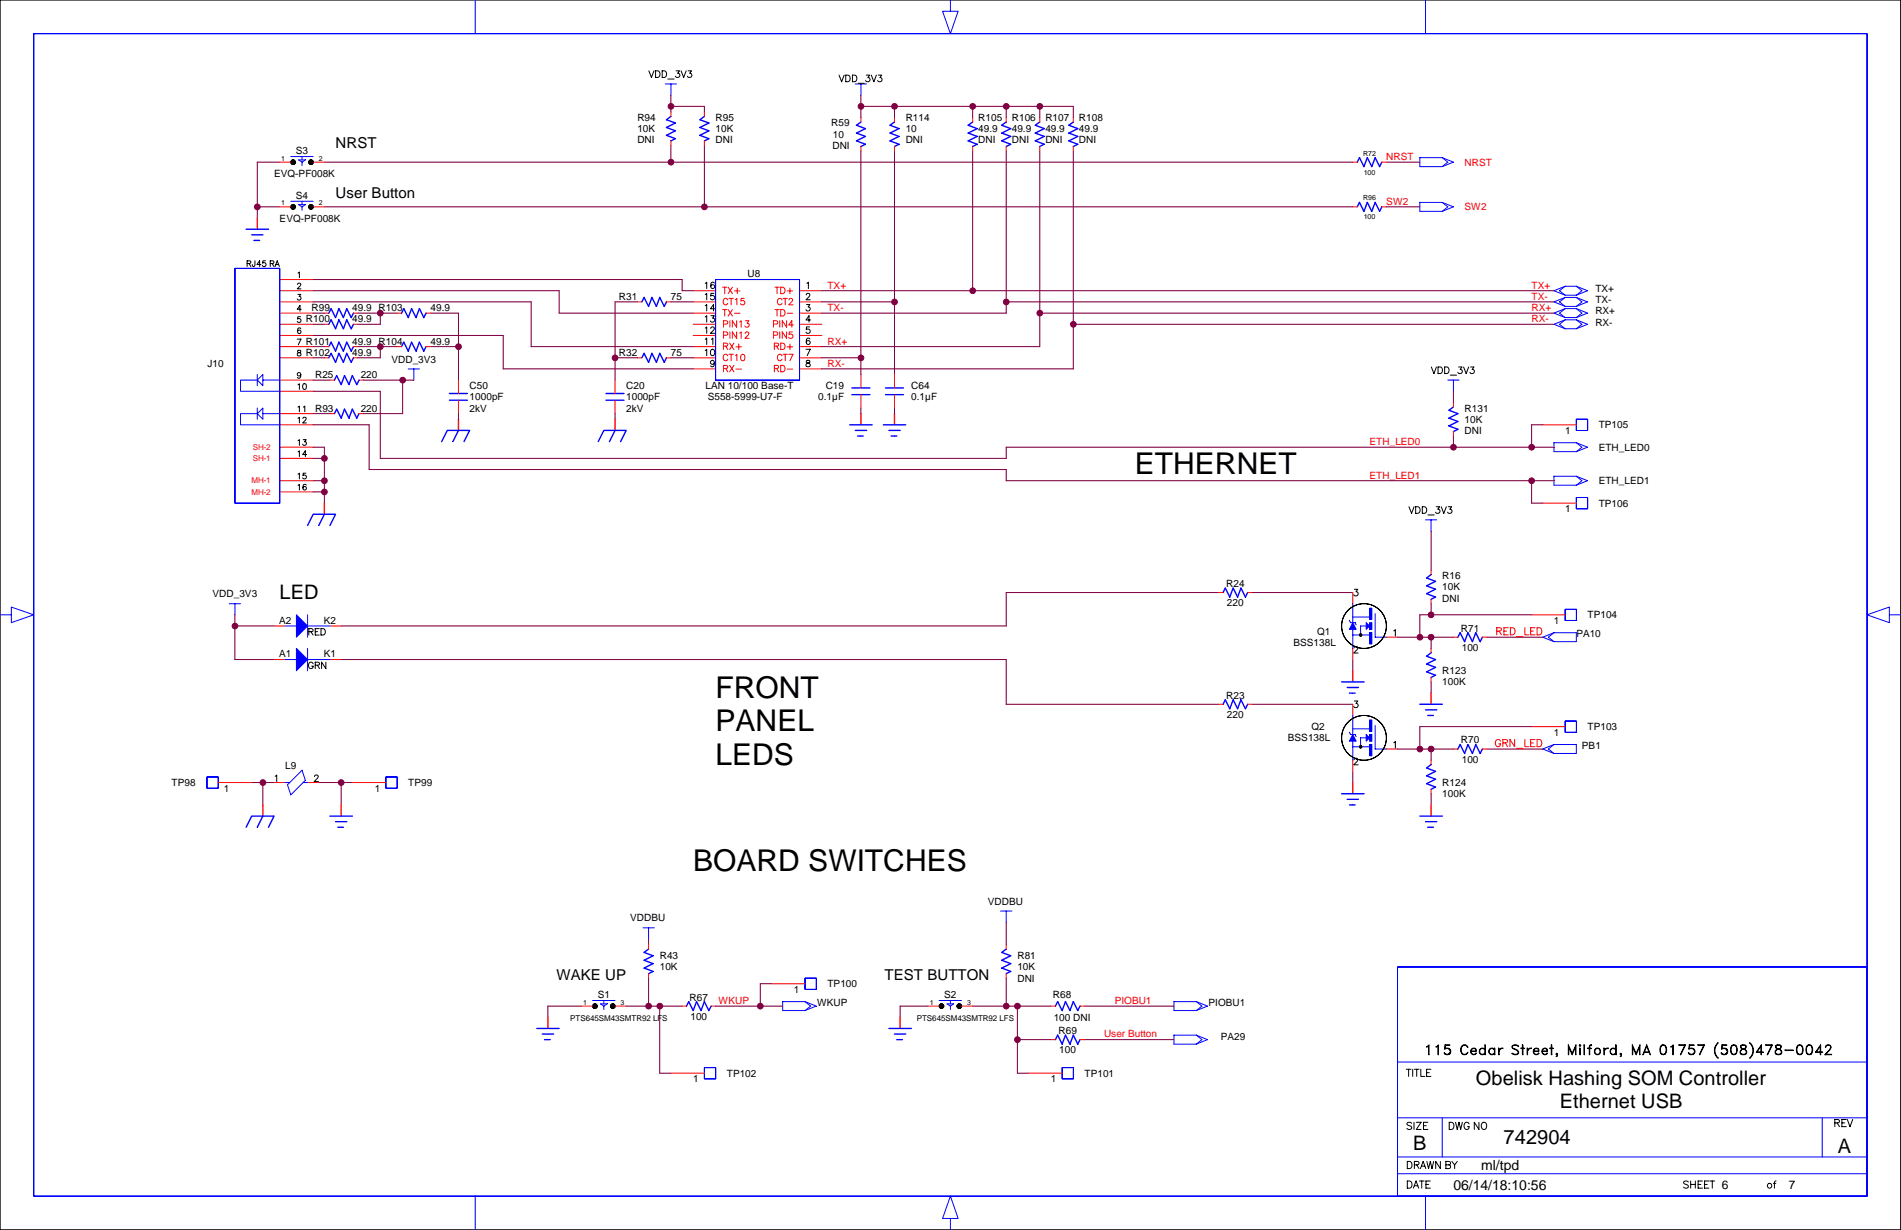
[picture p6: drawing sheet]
<svg xmlns="http://www.w3.org/2000/svg" width="432mm" height="279mm" viewBox="0 0 432 279" stroke-linecap="round" stroke-linejoin="round" font-family="sans-serif">
<defs><g id="words">
<g font-size="6.8">
<text x="257.8" y="107.8">ETHERNET</text>
<text x="162.5" y="158.5">FRONT</text>
<text x="162.5" y="166.2">PANEL</text>
<text x="162.5" y="173.8">LEDS</text>
<text x="157.5" y="197.9">BOARD SWITCHES</text>
</g>
<g font-size="4.5">
<text x="63.5" y="136.1">LED</text>
<text x="335.3" y="246.6">Obelisk Hashing SOM Controller</text>
<text x="354.3" y="251.7">Ethernet USB</text>
<text x="321" y="261.2">B</text>
<text x="341.5" y="259.9">742904</text>
<text x="417.5" y="261.8">A</text>
</g>
<g font-size="3.4">
<text x="76.2" y="33.6">NRST</text>
<text x="76.2" y="45">User Button</text>
<text x="126.4" y="222.7">WAKE UP</text>
<text x="200.9" y="222.7">TEST BUTTON</text>
</g>
<g font-size="3.2">
<text x="336.5" y="265.8">ml/tpd</text>
<text x="330.1" y="270.2">06/14/18:10:56</text>
</g>
<g font-size="2.7">
<text x="391.1" y="270.1">6</text>
<text x="406.3" y="270.1">7</text>
</g>
<g font-size="2.3">
<text x="144.8" y="27.5">R94</text>
<text x="144.8" y="30">10K</text>
<text x="162.5" y="27.5">R95</text>
<text x="162.5" y="30">10K</text>
<text x="188.8" y="28.7">R59</text>
<text x="205.7" y="27.5">R114</text>
<text x="205.7" y="30">10</text>
<text x="222.2" y="27.5">R105</text>
<text x="222.2" y="30">49.9</text>
<text x="229.8" y="27.5">R106</text>
<text x="229.8" y="30">49.9</text>
<text x="237.4" y="27.5">R107</text>
<text x="237.4" y="30">49.9</text>
<text x="245.1" y="27.5">R108</text>
<text x="245.1" y="30">49.9</text>
<text x="67.2" y="35.1">S3</text>
<text x="144.8" y="32.5">DNI</text>
<text x="162.5" y="32.5">DNI</text>
<text x="189.1" y="33.8">DNI</text>
<text x="189.2" y="31.3">10</text>
<text x="205.7" y="32.5">DNI</text>
<text x="222.2" y="32.5">DNI</text>
<text x="229.8" y="32.5">DNI</text>
<text x="237.4" y="32.5">DNI</text>
<text x="245.1" y="32.5">DNI</text>
<text x="62.3" y="40.2">EVQ-PF008K</text>
<text x="67.2" y="45.2">S4</text>
<text x="63.5" y="50.3">EVQ-PF008K</text>
<text x="169.8" y="63">U8</text>
<text x="70.8" y="70.6">R99</text>
<text x="80" y="70.6">49.9 R103</text>
<text x="97.8" y="70.6">49.9</text>
<text x="140.6" y="68.1">R31</text>
<text x="152.4" y="68.1">75</text>
<text x="362.4" y="66.4">TX+</text>
<text x="362.4" y="68.9">TX-</text>
<text x="362.4" y="71.4">RX+</text>
<text x="69.5" y="73.2">R100</text>
<text x="80" y="73.2">49.9</text>
<text x="362.4" y="74">RX-</text>
<text x="47.1" y="83.3">J10</text>
<text x="69.5" y="78.3">R101</text>
<text x="69.5" y="80.8">R102</text>
<text x="80" y="78.3">49.9 R104</text>
<text x="80" y="80.8">49.9</text>
<text x="88.9" y="82.4">VDD_3V3</text>
<text x="97.8" y="78.3">49.9</text>
<text x="140.6" y="80.8">R32</text>
<text x="152.4" y="80.8">75</text>
<text x="71.6" y="85.9">R25</text>
<text x="81.9" y="85.9">220</text>
<text x="106.7" y="88.4">C50</text>
<text x="142.2" y="88.4">C20</text>
<text x="160.2" y="88.4">LAN 10/100 Base-T</text>
<text x="187.6" y="88.4">C19</text>
<text x="207" y="88.4">C64</text>
<text x="71.6" y="93.5">R93</text>
<text x="81.9" y="93.5">220</text>
<text x="106.7" y="90.9">1000pF</text>
<text x="106.7" y="93.5">2kV</text>
<text x="142.2" y="90.9">1000pF</text>
<text x="142.2" y="93.5">2kV</text>
<text x="160.8" y="90.9">S558-5999-U7-F</text>
<text x="185.9" y="90.9">0.1µF</text>
<text x="207" y="90.9">0.1µF</text>
<text x="332.7" y="93.5">R131</text>
<text x="332.7" y="98.6">DNI</text>
<text x="332.7" y="96">10K</text>
<text x="355.5" y="98.6">1</text>
<text x="363.1" y="97.3">TP105</text>
<text x="363.1" y="102.4">ETH_LED0</text>
<text x="363.1" y="110">ETH_LED1</text>
<text x="355.5" y="116.3">1</text>
<text x="363.1" y="115.1">TP106</text>
<text x="327.6" y="131.6">R16</text>
<text x="48.3" y="135.7">VDD_3V3</text>
<text x="278.5" y="133.3">R24</text>
<text x="278.7" y="137.7">220</text>
<text x="327.6" y="134.1">10K</text>
<text x="327.6" y="136.7">DNI</text>
<text x="63.4" y="141.7">A2</text>
<text x="73.6" y="141.7">K2</text>
<text x="331.8" y="143.5">R71</text>
<text x="353" y="141.7">1</text>
<text x="360.6" y="140.4">TP104</text>
<text x="63.4" y="149.3">A1</text>
<text x="73.6" y="149.3">K1</text>
<text x="293.8" y="146.8">BSS138L</text>
<text x="299.1" y="144.3">Q1</text>
<text x="332" y="147.8">100</text>
<text x="358.1" y="144.8">PA10</text>
<text x="327.6" y="153.1">R123</text>
<text x="327.6" y="155.7">100K</text>
<text x="278.5" y="158.7">R23</text>
<text x="278.7" y="163">220</text>
<text x="297.9" y="165.8">Q2</text>
<text x="353" y="167.1">1</text>
<text x="360.6" y="165.8">TP103</text>
<text x="292.5" y="168.4">BSS138L</text>
<text x="331.8" y="168.9">R70</text>
<text x="332" y="173.2">100</text>
<text x="359.3" y="170.2">PB1</text>
<text x="39" y="178.5">TP98</text>
<text x="50.8" y="179.8">1</text>
<text x="64.8" y="174.7">L9</text>
<text x="85.1" y="179.8">1</text>
<text x="92.7" y="178.5">TP99</text>
<text x="327.6" y="178.5">R124</text>
<text x="327.6" y="181.1">100K</text>
<text x="143.1" y="209.3">VDDBU</text>
<text x="224.4" y="205.5">VDDBU</text>
<text x="149.9" y="217.9">R43</text>
<text x="149.9" y="220.4">10K</text>
<text x="231.1" y="220.4">10K</text>
<text x="231.1" y="217.9">R81</text>
<text x="135.8" y="226.8">S1</text>
<text x="156.6" y="227.3">R67</text>
<text x="180.3" y="225.5">1</text>
<text x="187.9" y="224.2">TP100</text>
<text x="214.5" y="226.8">S2</text>
<text x="231.1" y="223">DNI</text>
<text x="239.2" y="226.8">R68</text>
<text x="156.8" y="231.6">100</text>
<text x="185.6" y="228.6">WKUP</text>
<text x="239.4" y="231.9">100 DNI</text>
<text x="274.5" y="228.6">PIOBU1</text>
<text x="240.4" y="234.9">R69</text>
<text x="240.6" y="239.2">100</text>
<text x="277.3" y="236.2">PA29</text>
<text x="157.5" y="245.8">1</text>
<text x="165.1" y="244.6">TP102</text>
<text x="238.7" y="245.8">1</text>
<text x="246.3" y="244.6">TP101</text>
</g>
<g font-size="2.3" fill="#f00">
<text x="314.9" y="36.3">NRST</text>
<text x="332.7" y="37.6">NRST</text>
<text x="314.9" y="46.5">SW2</text>
<text x="332.7" y="47.8">SW2</text>
<text x="187.9" y="65.6">TX+</text>
<text x="347.9" y="65.6">TX+</text>
<text x="187.9" y="70.6">TX-</text>
<text x="347.9" y="68.1">TX-</text>
<text x="347.9" y="70.6">RX+</text>
<text x="347.9" y="73.2">RX-</text>
<text x="187.9" y="78.3">RX+</text>
<text x="187.9" y="83.3">RX-</text>
<text x="311.1" y="101.1">ETH_LED0</text>
<text x="311.1" y="108.7">ETH_LED1</text>
<text x="163.2" y="228.1">WKUP</text>
<text x="253.2" y="228.1">PIOBU1</text>
<text x="250.8" y="235.7">User Button</text>
</g>
<g font-size="1.8" fill="#f00">
<text x="57.4" y="102.2">SH-2</text>
<text x="57.4" y="104.7">SH-1</text>
<text x="57.1" y="109.8">MH-1</text>
<text x="57.1" y="112.4">MH-2</text>
</g>
<g font-size="1.8">
<text x="129.5" y="231.9">PTS645SM43SMTR92 LFS</text>
<text x="208.3" y="231.9">PTS645SM43SMTR92 LFS</text>
</g>
<g font-size="1.6">
<text x="309.6" y="35.3">R72</text>
<text x="63.9" y="36.5">1</text>
<text x="72.4" y="36.5">2</text>
<text x="309.7" y="39.7">100</text>
<text x="63.9" y="46.7">1</text>
<text x="72.4" y="46.7">2</text>
<text x="309.6" y="45.5">R96</text>
<text x="309.7" y="49.8">100</text>
<text x="132.5" y="228.2">1</text>
<text x="141" y="228.2">3</text>
<text x="211.2" y="228.2">1</text>
<text x="219.7" y="228.2">3</text>
</g>
</g></defs>
<path d="M0 0h431.7v279.3h-431.7z" fill="none" stroke="#000" stroke-width=".23"/>
<path d="M92.7 83.8h2.6M94 83.8v2.5" fill="none" stroke="#00f" stroke-width=".23"/>
<path d="M274.3 228.5l-2.6 1.1" fill="none" stroke="#00f" stroke-width=".23"/>
<path d="M266.7 229.6h5.1M271.7 227.5l2.6 1" fill="none" stroke="#00f" stroke-width=".23"/>
<path d="M266.7 227.5h5.1M266.7 227.5v2.1M271.7 227.5l1.3 1" fill="none" stroke="#00f" stroke-width=".23"/>
<path d="M273 228.5l-1.3 1.1" fill="none" stroke="#00f" stroke-width=".23"/>
<path d="M274.3 236.2l-2.6 1" fill="none" stroke="#00f" stroke-width=".23"/>
<path d="M266.7 237.2h5.1M271.7 235.1l2.6 1.1" fill="none" stroke="#00f" stroke-width=".23"/>
<path d="M271.7 235.1l1.3 1.1M271.8 235.1h-5.1v2.1" fill="none" stroke="#00f" stroke-width=".23"/>
<path d="M273 236.2l-1.3 1" fill="none" stroke="#00f" stroke-width=".23"/>
<path d="M353 171.2h5.1M358.1 169.1h-5.1l-2.6 1" fill="none" stroke="#00f" stroke-width=".23"/>
<path d="M350.4 170.1l2.6 1.1" fill="none" stroke="#00f" stroke-width=".23"/>
<path d="M351.7 170.1l1.3 1.1M358.1 169.1v2.1" fill="none" stroke="#00f" stroke-width=".23"/>
<path d="M353 169.1l-1.3 1" fill="none" stroke="#00f" stroke-width=".23"/>
<path d="M353 145.8h5.1M358.1 143.7h-5.1l-2.6 1" fill="none" stroke="#00f" stroke-width=".23"/>
<path d="M350.4 144.7l2.6 1.1" fill="none" stroke="#00f" stroke-width=".23"/>
<path d="M351.7 144.7l1.3 1.1M358.1 143.7v2.1" fill="none" stroke="#00f" stroke-width=".23"/>
<path d="M353 143.7l-1.3 1" fill="none" stroke="#00f" stroke-width=".23"/>
<path d="M72.4 177.8h7.6M77.5 177.8v5.1" fill="none" stroke="#800040" stroke-width=".23"/>
<circle cx="77.5" cy="177.8" r=".65" fill="#800040"/>
<g fill="none" stroke="#800040" stroke-width=".23">
<path d="M307.3 149.8v2.6M57.1 177.8h5.2M59.7 177.8v5.1M307.3 175.2v2.6M337.7 170.1h12.7"/>
<circle cx="77.5" cy="177.8" r=".65"/>
</g>
<path d="M340.8 168.4a.59 .59 0 0 0-.7-.4 .59 .59 0 0 0-.4 .6v.4a.57 .57 0 0 0 .5 .6 .57 .57 0 0 0 .6-.6h-.4M341.4 168.8l.9-.1 .1-.6-1-.1v1.6M341.9 168.8l.5 .8M344 168v1.6l-1-1.6v1.6M344.4 170h1.6M346.4 168v1.6h.9M347.7 168.8h.6M348.7 168h-1v1.6h1M349.1 168h.6a.88 .88 0 0 1 .5 .8 .88 .88 0 0 1-.5 .8h-.6z" fill="none" stroke="#f00" stroke-width=".23"/>
<circle cx="59.7" cy="177.8" r=".66" fill="#800040"/>
<g fill="none" stroke="#800040" stroke-width=".23">
<path d="M284.4 134.6h22.9M284.4 160h22.9M337.7 144.7h12.7M246.3 236.2h20.4M246.3 228.5h20.4"/>
<circle cx="59.7" cy="177.8" r=".65"/>
</g>
<path d="M340 143.4l.9-.1 .1-.6-1-.1v1.6M340.5 143.4l.5 .8M341.6 143.4h.6M342.6 142.6h-1v1.6h1M343.1 142.6h.5a.88 .88 0 0 1 .5 .8 .88 .88 0 0 1-.5 .8h-.5zM344.4 144.6h1.6M346.4 142.6v1.6h.9M347.7 143.4h.6M348.7 142.6h-1v1.6h1M349.1 142.6h.6a.88 .88 0 0 1 .5 .8 .88 .88 0 0 1-.5 .8h-.6z" fill="none" stroke="#f00" stroke-width=".23"/>
<g fill="none" stroke="#00f" stroke-width=".23">
<path d="M215.9 0v2.6h1.7l-1.7 5-1.8-5h1.8M7.7 7.6h416.4v264.1h-416.4zM107.9 0v7.7M323.8 0v7.6M0 139.7h2.6v-1.8l5.1 1.8-5.1 1.7v-1.7M429.2 139.7v-1.8l-5.1 1.8 5.1 1.7v-1.7h2.6M317.4 219.7h106.7v52h-106.7zM317.4 241.2h106.7M317.4 253.9h106.7M327.6 253.9v8.9M413.9 253.9v8.9M107.9 271.7v7.6"/>
<path d="M215.9 276.8h1.7l-1.7-5.1-1.8 5.1h1.8v2.6M317.4 262.8h106.7M317.4 266.6h106.7M323.8 271.7v7.6"/>
</g>
<g fill="none" stroke="#000" stroke-width=".23">
<path d="M324.1 237.8l.5-.5v2.3l-.1-2zM326.2 237.8l.5-.5v2.3l-.1-2zM328.1 239.3l.4 .2M329 238.2a.7 .7 0 0 1 .4 .6 .7 .7 0 0 1-.4 .7M329.4 238.6a.89 .89 0 0 0-1.3-.3l.1-1h1.1l-.9 .1-.2 .8a.81 .81 0 0 1 1.2 .1 .81 .81 0 0 1-.2 1.2 .81 .81 0 0 1-1.2-.3h.1a.73 .73 0 0 0 1.3-.1M332 237.7a.8 .8 0 0 1 .8-.4 .8 .8 0 0 1 .6 .6 .81 .81 0 0 0-.9-.5 .81 .81 0 0 0-.6 .8 .97 .97 0 0 0 1 1.3l.5-.4a.84 .84 0 0 1-.9 .5 .84 .84 0 0 1-.7-.9zM334.2 238.7h1v-.2a.6 .6 0 0 0-.9-.1 .6 .6 0 0 0 0 .9 .6 .6 0 0 0 .9-.1l.1 .1a.72 .72 0 0 1-1 .1 .72 .72 0 0 1-.1-1 .72 .72 0 0 1 1-.1l.1 .5h-1.1M336.1 238.4a.69 .69 0 0 1 1.2 0l-.4-.2a.66 .66 0 0 0-.8 .6 .66 .66 0 0 0 .8 .7l.4-.2a.73 .73 0 0 1-1 .1 .73 .73 0 0 1-.2-1zM337.3 237.3l.1 2.3zM338.3 238.4a.69 .69 0 0 1 1.1 0l-.4-.2a.66 .66 0 0 0-.7 .6 .66 .66 0 0 0 .7 .7l.4-.2a.73 .73 0 0 1-1 .1 .73 .73 0 0 1-.1-1zM339.4 238.1l.2 1.5zM340.4 238.1l.1 1.5z"/>
<path d="M340.8 238.2h.6a.78 .78 0 0 0-.9 .5zM343.4 237.7a1.03 1.03 0 0 1 1.6 0h-.3a.8 .8 0 0 0-1.2 0l.1 .4 .3 .1a1.12 1.12 0 0 1 1.1 1.1 1.02 1.02 0 0 1-1.6 0h.2a.81 .81 0 0 0 1.2 0l-.1-.6-.3-.2a1.05 1.05 0 0 1-1-.6zM345.5 238.1l.7 .1zM345.8 237.3h.1v2.3h-.1zM346.9 238.1l.1 1.5zM347.3 238.2h.5a.78 .78 0 0 0-.8 .5zM348.4 238.7h1.1v-.2a.6 .6 0 0 0-.9-.1 .6 .6 0 0 0 0 .9 .6 .6 0 0 0 .9-.1l.1 .1a.72 .72 0 0 1-1.1 .1 .72 .72 0 0 1-.1-1 .72 .72 0 0 1 1.1-.1l.1 .5h-1.2M350.3 238.7h1.1v-.2a.59 .59 0 0 0-.9-.1 .59 .59 0 0 0 0 .9 .59 .59 0 0 0 .9-.1l.1 .1a.72 .72 0 0 1-1 .1 .72 .72 0 0 1-.1-1 .72 .72 0 0 1 1-.1l.1 .5h-1.2M352 238.1l.8 .1zM352.4 237.3h.1v2.3h-.1zM353.5 239.4l.2 .1zM353.7 239.9l.1-.4-.3 .1v-.3l.3 .1v.3l-.4 .3"/>
<path d="M353.7 239.6l.1 .1M356.2 237.3l.9 2 .9-2v2.3l-.1-1.7-.8 1.7-.8-1.7-.1 1.7zM358.7 237.4l.2-.1 .2 .3-.3 .1zM358.8 237.4l.1 .2zM358.8 238.1l.1 1.5zM359.8 237.3l.1 2.3zM360.7 238.1l.7 .1zM361.2 237.4l-.2 2.2v-1.8l.1-.4 .4-.1-.4 .3M364.3 238.1l.1 1.5zM364.5 238.4l.5-.3 .3 .1a.78 .78 0 0 0-.9 .5zM365.8 238.4a.69 .69 0 0 1 1.2 0l-.4-.2a.66 .66 0 0 0-.8 .6 .66 .66 0 0 0 .8 .7l.4-.2a.73 .73 0 0 1-1 .1 .73 .73 0 0 1-.2-1zM367 237.3l.1 2.3z"/>
<path d="M368.1 239.4l.1 .1zM368.2 239.9l.1-.4-.2 .1v-.3l.2 .1v.3l-.3 .3M368.2 239.6l.1 .1M370.8 237.3l.8 2 .9-2v2.3l-.1-1.7-.8 1.7-.7-1.7-.1 1.7zM373.4 239.1h1.3M373.5 239h1.1M374 237.3l.9 2.3-.9-1.9-.8 1.9zM377.4 237.4a.72 .72 0 0 1 1 .4 1.13 1.13 0 0 1-.7 1.8 1.41 1.41 0 0 1-.3-2.2zM377.4 239.4h.8M377.4 237.6h.8M377.5 237.4a1.66 1.66 0 0 0 0 2.1M378.1 237.4a1.75 1.75 0 0 1 0 2.1"/>
<path d="M379.5 237.8l.6-.5v2.3l-.1-2zM382.7 237.3l-1 2.3 1.2-2.3h-1.6l1.4 .1M383.6 239.3l.3 .2M384.5 238.2a.7 .7 0 0 1 .4 .6 .7 .7 0 0 1-.4 .7M384.9 238.6a.9 .9 0 0 0-1.3-.3l.1-1h1.1l-1 .1-.1 .8a.81 .81 0 0 1 1.2 .1 .81 .81 0 0 1-.3 1.2 .81 .81 0 0 1-1.1-.3h.1a.74 .74 0 0 0 1.3-.1M387.1 237.3l-1.1 2.3 1.2-2.3h-1.5l1.4 .1M390.2 236.9h.1a2.32 2.32 0 0 0 0 3.4 2.21 2.21 0 0 1-.1-3.4zM391 239.3l.4 .2M391.9 238.2a.7 .7 0 0 1 .4 .6 .7 .7 0 0 1-.4 .7M392.3 238.6a.9 .9 0 0 0-1.3-.3l.1-1h1.1l-.9 .1-.2 .8a.81 .81 0 0 1 1.2 .1 .81 .81 0 0 1-.2 1.2 .81 .81 0 0 1-1.2-.3h.1a.73 .73 0 0 0 1.3-.1M393.4 237.4a.72 .72 0 0 1 1.1 .4 1.13 1.13 0 0 1-.8 1.8 1.41 1.41 0 0 1-.3-2.2zM393.4 239.4h.9"/>
<path d="M393.4 237.6h.9M393.5 237.4a1.66 1.66 0 0 0 0 2.1M394.2 237.4a1.75 1.75 0 0 1 0 2.1M395.3 239.3l.4 .2M395.5 237.4a.52 .52 0 0 0 .3 .9 .75 .75 0 0 1 .8 .9 .77 .77 0 0 1-1.3 0 .95 .95 0 0 1 1.1-1l.2-.5a.86 .86 0 0 0-1.1-.3zM395.5 237.6h1M395.6 237.4a.43 .43 0 0 0-.1 .5 .43 .43 0 0 0 .3 .3 .8 .8 0 0 1 .8 .4 .8 .8 0 0 1-.1 .9 .93 .93 0 0 1-1.3-.3 1.13 1.13 0 0 1 1.2-1.1v-.7M396.6 239.3l-.3 .2M397.4 236.9a2.13 2.13 0 0 1 0 3.4 2.31 2.31 0 0 0 0-3.4zM399 239l1.5 .1h-1.6l1.2-1.8v2.3l-.1-1.9-1 1.4M402.5 237.3l-1.1 2.3 1.2-2.3h-1.5l1.4 .1M403.3 239.3l.3 .2"/>
<path d="M403.4 237.4a.52 .52 0 0 0 .4 .9 .78 .78 0 0 1 .8 .5v.4a.77 .77 0 0 1-1.3 0 .95 .95 0 0 1 1.1-1l.2-.5a.86 .86 0 0 0-1.2-.3zM403.4 237.6h1.1M403.5 237.4a.43 .43 0 0 0-.1 .5 .43 .43 0 0 0 .4 .3 .8 .8 0 0 1 .8 .4 .8 .8 0 0 1-.1 .9 .93 .93 0 0 1-1.3-.3 1.12 1.12 0 0 1 1.2-1.1v-.7M404.6 239.3l-.3 .2M405.5 238.5h1.8v.1h-1.8zM408.4 237.4a.73 .73 0 0 1 1 .4 1.13 1.13 0 0 1-.7 1.8 1.4 1.4 0 0 1-.3-2.2zM408.4 239.4h.8M408.4 237.6h.8M408.5 237.4a1.66 1.66 0 0 0 0 2.1M409.1 237.4a1.73 1.73 0 0 1 0 2.1M410.6 237.4a.72 .72 0 0 1 1 .4 1.13 1.13 0 0 1-.7 1.8 1.4 1.4 0 0 1-.3-2.2zM410.6 239.4h.8"/>
<path d="M410.6 237.6h.8M410.7 237.4a1.67 1.67 0 0 0 0 2.1M411.3 237.4a1.73 1.73 0 0 1 0 2.1M412.5 239l1.5 .1h-1.6l1.2-1.8v2.3l-.2-1.9-.9 1.4M414.6 239.5l1.4 .1h-1.5l1-1.1a.69 .69 0 0 0 .2-.9l-.6-.1-.5 .4 .1-.3a.72 .72 0 0 1 1.1 0 .68 .68 0 0 1-.2 .9l-1 1.1M319.4 242.9h1.1M320 242.9v1.6M320.7 255.2a.61 .61 0 0 0-.6-.3 .61 .61 0 0 0-.5 .4l.3 .3 .6 .3 .2 .4a.71 .71 0 0 1-1.1 0M320.9 242.9v1.6M321.2 254.9v1.7M321.3 242.9h1M321.7 254.9h1.1l-1.1 1.7h1.1"/>
<path d="M321.8 242.9v1.6M322.7 242.9v1.6h.9M323.3 255.7h.7M324 243.7h.7M324.3 254.9h-1v1.7h1M325 242.9h-1v1.6h1M329.2 254.9h.5a.88 .88 0 0 1 .6 .8 .88 .88 0 0 1-.6 .9h-.5zM330.6 254.9l.4 1.7 .4-1.7 .4 1.7 .4-1.7M333.7 255.3a.59 .59 0 0 0-.7-.4 .59 .59 0 0 0-.5 .6v.4a.57 .57 0 0 0 .6 .7 .57 .57 0 0 0 .6-.7h-.4M335.9 254.9v1.7l-1-1.7v1.7M336.6 255.2a.59 .59 0 0 1 .7-.2 .59 .59 0 0 1 .4 .5v.4a.61 .61 0 0 1-.6 .7 .61 .61 0 0 1-.6-.7zM416.8 255.1l.9-.1 .1-.6-1-.1v1.6"/>
<path d="M417.3 255.1l.5 .8M418.4 255.1h.6M419.4 254.3h-1v1.6h1M419.6 254.3l.6 1.6 .6-1.6M319.7 263.8h.5a.88 .88 0 0 1 .5 .8 .88 .88 0 0 1-.5 .9h-.5zM319.7 268.3h.5a.87 .87 0 0 1 .5 .8 .87 .87 0 0 1-.5 .8h-.5zM321 269.9l.6-1.6 .7 1.6M321.3 264.6l.9-.1 .1-.5-1-.2v1.7M321.3 269.3h.7M321.8 264.6l.5 .9M322.4 268.3h1.1M322.6 265.5l.7-1.7 .6 1.7"/>
<path d="M322.9 264.9h.7M322.9 268.3v1.6M323.9 269h.6M324.1 263.8l.4 1.7 .4-1.7 .4 1.7 .3-1.7M324.9 268.3h-1v1.6h1M327.2 263.8v1.7l-1.1-1.7v1.7M328.4 264.6l1 .2v.5l-.3 .2h-.7v-1.7l1 .2v.4l-.3 .2M329.8 263.8l.6 .8v.9M331 263.8l-.6 .8M383.5 268.5a.61 .61 0 0 0-.6-.3 .61 .61 0 0 0-.5 .4l.3 .4 .6 .2 .2 .5a.7 .7 0 0 1-1.1 0M384 268.3v1.6M384 269h1.1"/>
<path d="M385.1 268.3v1.6M385.7 269h.6M386.7 268.3h-1v1.6h1M387.2 269h.6M388.2 268.3h-1v1.6h1M388.4 268.3h1.1M388.9 268.3v1.6M402.8 268.8h.6M403.4 268.3l-.3 .1v.2v1.3"/>
<circle cx="362.9" cy="238.8" r=".75"/>
<circle cx="362.9" cy="238.8" r=".66"/>
<circle cx="402" cy="269.3" r=".53"/>
</g>
<path d="M360.6 66l-2.5 1.1h-2.6" fill="none" stroke="#00f" stroke-width=".23"/>
<path d="M358.1 65h-2.6l-2.5 1" fill="none" stroke="#00f" stroke-width=".23"/>
<path d="M353 66l2.5 1.1" fill="none" stroke="#00f" stroke-width=".23"/>
<path d="M358.1 65l2.5 1" fill="none" stroke="#00f" stroke-width=".23"/>
<path d="M358.1 65l1.2 1" fill="none" stroke="#00f" stroke-width=".23"/>
<path d="M359.3 66l-1.2 1.1" fill="none" stroke="#00f" stroke-width=".23"/>
<path d="M355.5 65l-1.3 1" fill="none" stroke="#00f" stroke-width=".23"/>
<path d="M354.2 66l1.3 1.1" fill="none" stroke="#00f" stroke-width=".23"/>
<path d="M360.6 68.6l-2.5 1h-2.6" fill="none" stroke="#00f" stroke-width=".23"/>
<path d="M358.1 67.6h-2.6l-2.5 1" fill="none" stroke="#00f" stroke-width=".23"/>
<path d="M353 68.6l2.5 1" fill="none" stroke="#00f" stroke-width=".23"/>
<path d="M358.1 67.6l2.5 1" fill="none" stroke="#00f" stroke-width=".23"/>
<path d="M358.1 67.6l1.2 1" fill="none" stroke="#00f" stroke-width=".23"/>
<path d="M359.3 68.6l-1.2 1" fill="none" stroke="#00f" stroke-width=".23"/>
<path d="M355.5 67.6l-1.3 1" fill="none" stroke="#00f" stroke-width=".23"/>
<path d="M354.2 68.6l1.3 1" fill="none" stroke="#00f" stroke-width=".23"/>
<path d="M360.6 71.1l-2.5 1h-2.6" fill="none" stroke="#00f" stroke-width=".23"/>
<path d="M358.1 70.1h-2.6l-2.5 1" fill="none" stroke="#00f" stroke-width=".23"/>
<path d="M353 71.1l2.5 1" fill="none" stroke="#00f" stroke-width=".23"/>
<path d="M358.1 70.1l2.5 1" fill="none" stroke="#00f" stroke-width=".23"/>
<path d="M358.1 70.1l1.2 1" fill="none" stroke="#00f" stroke-width=".23"/>
<path d="M359.3 71.1l-1.2 1" fill="none" stroke="#00f" stroke-width=".23"/>
<path d="M355.5 70.1l-1.3 1" fill="none" stroke="#00f" stroke-width=".23"/>
<path d="M354.2 71.1l1.3 1" fill="none" stroke="#00f" stroke-width=".23"/>
<path d="M360.6 73.7l-2.5 1h-2.6" fill="none" stroke="#00f" stroke-width=".23"/>
<path d="M358.1 72.6h-2.6l-2.5 1.1" fill="none" stroke="#00f" stroke-width=".23"/>
<path d="M353 73.7l2.5 1" fill="none" stroke="#00f" stroke-width=".23"/>
<path d="M358.1 72.6l2.5 1.1" fill="none" stroke="#00f" stroke-width=".23"/>
<path d="M358.1 72.7l1.2 1" fill="none" stroke="#00f" stroke-width=".23"/>
<path d="M359.3 73.7l-1.2 1" fill="none" stroke="#00f" stroke-width=".23"/>
<path d="M355.5 72.7l-1.3 1" fill="none" stroke="#00f" stroke-width=".23"/>
<path d="M354.2 73.7l1.3 1" fill="none" stroke="#00f" stroke-width=".23"/>
<path d="M360.6 101.6l-2.5 1" fill="none" stroke="#00f" stroke-width=".23"/>
<path d="M353 102.6h5.1M358.1 100.6l2.5 1" fill="none" stroke="#00f" stroke-width=".23"/>
<path d="M358.1 100.6l1.2 1M358.1 100.6h-5.1v2" fill="none" stroke="#00f" stroke-width=".23"/>
<path d="M359.3 101.6l-1.2 1" fill="none" stroke="#00f" stroke-width=".23"/>
<path d="M276.8 134.6h-48.2v7.6h-151.1M77.5 149.8h151.1v10.2M228.5 160h48.3" fill="none" stroke="#800040" stroke-width=".23"/>
<path d="M62.3 177.8h2.5M69.8 177.8h2.6" fill="none" stroke="#f00" stroke-width=".23"/>
<path d="M68.6 175l-3.3 3.3" fill="none" stroke="#00f" stroke-width=".23"/>
<path d="M69.4 177.3l-3.3 3.3" fill="none" stroke="#00f" stroke-width=".23"/>
<path d="M68.6 175l.8 2.3" fill="none" stroke="#00f" stroke-width=".23"/>
<path d="M65.3 178.3l.8 2.3" fill="none" stroke="#00f" stroke-width=".23"/>
<path d="M64.8 177.8h1M68.9 177.8h1" fill="none" stroke="#00f" stroke-width=".23"/>
<path d="M62.5 176.3l.4-.3v1.5M71.4 176.4l.3-.4 .4 .1 .2 .2-.2 .5-.7 .7h1" fill="none" stroke="#000" stroke-width=".23"/>
<path d="M146.1 210.8h2.5M147.3 210.7v2.6" fill="none" stroke="#00f" stroke-width=".23"/>
<path d="M185.4 228.5l-2.5 1.1" fill="none" stroke="#00f" stroke-width=".23"/>
<path d="M177.8 229.6h5.1M182.9 227.5l2.5 1" fill="none" stroke="#00f" stroke-width=".23"/>
<path d="M177.8 227.5h5.1l1.2 1M177.8 227.5v2.1" fill="none" stroke="#00f" stroke-width=".23"/>
<path d="M184.1 228.5l-1.2 1.1" fill="none" stroke="#00f" stroke-width=".23"/>
<path d="M147.3 213.3v1.3z" fill="#800040"/>
<path d="M147.3 213.3v1.3M124.4 228.5h7.7M124.5 228.5v2.6" fill="none" stroke="#800040" stroke-width=".23"/>
<path d="M330.1 36.8l-2.5 1" fill="none" stroke="#00f" stroke-width=".23"/>
<path d="M322.5 37.8h5.1M327.6 35.8l2.5 1" fill="none" stroke="#00f" stroke-width=".23"/>
<path d="M322.5 35.8h5.1l1.3 1M322.5 35.8v2" fill="none" stroke="#00f" stroke-width=".23"/>
<path d="M328.9 36.8l-1.3 1" fill="none" stroke="#00f" stroke-width=".23"/>
<path d="M73.7 36.8h233.6M152.4 33v3.9M314.9 36.8h7.6" fill="none" stroke="#800040" stroke-width=".23"/>
<circle cx="152.4" cy="36.8" r=".66" fill="#800040"/>
<circle cx="152.4" cy="36.8" r=".65" fill="none" stroke="#800040" stroke-width=".23"/>
<path d="M62.3 149.8h2.5M62.3 142.2h2.5M74.9 149.8h2.6M74.9 142.2h2.6" fill="none" stroke="#f00" stroke-width=".23"/>
<path d="M69.9 139.7v5.1M64.8 142.2h2.5M64.8 149.8h2.5M69.8 149.8h5.2M69.9 142.2h5.1M69.9 147.3v5.1" fill="none" stroke="#00f" stroke-width=".23"/>
<path d="M67.3 139.7l2.6 2.5-2.6 2.5z" fill-rule="evenodd" fill="#00f"/>
<path d="M67.3 139.7l2.6 2.5-2.6 2.5z" fill="none" stroke="#00f" stroke-width=".23"/>
<path d="M67.3 147.3l2.6 2.5-2.6 2.6z" fill="#00f"/>
<path d="M67.3 147.3l2.6 2.5-2.6 2.6z" fill="none" stroke="#00f" stroke-width=".23"/>
<path d="M70.1 143.5l.9-.1 .1-.5-1-.1v1.5M70.6 143.5l.5 .8M71.1 150.8a.53 .53 0 0 0-.6-.4 .53 .53 0 0 0-.4 .6 .6 .6 0 0 0 .2 .8 .6 .6 0 0 0 .8-.1v-.4h-.3M71.6 143.5h.6M71.6 151.1l.8-.1 .1-.4-.9-.2v1.5M72.1 151.1l.5 .8M72.5 142.8h-.9v1.5h.9M72.9 142.8h.5a.78 .78 0 0 1 .5 .7 .78 .78 0 0 1-.5 .8h-.5zM74 150.4v1.5l-1-1.5v1.5" fill="none" stroke="#000" stroke-width=".23"/>
<path d="M52.1 137.1h2.5M53.4 137.1v2.6" fill="none" stroke="#00f" stroke-width=".23"/>
<path d="M53.4 139.7v10.1M53.3 149.8h9M53.3 142.2h9" fill="none" stroke="#800040" stroke-width=".23"/>
<circle cx="53.4" cy="142.2" r=".66" fill="#800040"/>
<circle cx="53.4" cy="142.2" r=".65" fill="none" stroke="#800040" stroke-width=".23"/>
<path d="M148.3 217.1l-2 1" fill="none" stroke="#00f" stroke-width=".31"/>
<path d="M146.3 218.1l2 .8" fill="none" stroke="#00f" stroke-width=".31"/>
<path d="M148.3 218.9l-2 1" fill="none" stroke="#00f" stroke-width=".31"/>
<path d="M146.3 219.9l2 .8" fill="none" stroke="#00f" stroke-width=".31"/>
<path d="M148.3 220.7l-1 .5" fill="none" stroke="#00f" stroke-width=".31"/>
<path d="M146.3 216.3l2 .8" fill="none" stroke="#00f" stroke-width=".31"/>
<path d="M147.3 215.6l-1 .7" fill="none" stroke="#00f" stroke-width=".31"/>
<path d="M147.3 214.6v1M147.3 221.2v1" fill="none" stroke="#f00" stroke-width=".23"/>
<path d="M158.2 227.5l-.7 2.1" fill="none" stroke="#00f" stroke-width=".31"/>
<path d="M158.2 227.5l1 2.1" fill="none" stroke="#00f" stroke-width=".31"/>
<path d="M160 227.5l-.8 2.1" fill="none" stroke="#00f" stroke-width=".31"/>
<path d="M160 227.5l1 2.1" fill="none" stroke="#00f" stroke-width=".31"/>
<path d="M161.5 228.5l-.5 1.1" fill="none" stroke="#00f" stroke-width=".31"/>
<path d="M156.4 227.5l1.1 2.1" fill="none" stroke="#00f" stroke-width=".31"/>
<path d="M156.4 227.5l-.5 1" fill="none" stroke="#00f" stroke-width=".31"/>
<path d="M154.9 228.5h1M161.5 228.5h1" fill="none" stroke="#f00" stroke-width=".23"/>
<path d="M242 227.5l-.7 2.1" fill="none" stroke="#00f" stroke-width=".31"/>
<path d="M242 227.5l1 2.1" fill="none" stroke="#00f" stroke-width=".31"/>
<path d="M243.8 227.5l-.8 2.1" fill="none" stroke="#00f" stroke-width=".31"/>
<path d="M243.8 227.5l1 2.1" fill="none" stroke="#00f" stroke-width=".31"/>
<path d="M245.3 228.5l-.5 1.1" fill="none" stroke="#00f" stroke-width=".31"/>
<path d="M240.2 227.5l1.1 2.1" fill="none" stroke="#00f" stroke-width=".31"/>
<path d="M240.2 227.5l-.5 1" fill="none" stroke="#00f" stroke-width=".31"/>
<path d="M238.7 228.5h1.1M245.3 228.5h1" fill="none" stroke="#f00" stroke-width=".23"/>
<path d="M242 235.1l-.7 2.1" fill="none" stroke="#00f" stroke-width=".31"/>
<path d="M242 235.1l1 2.1" fill="none" stroke="#00f" stroke-width=".31"/>
<path d="M243.8 235.1l-.8 2.1" fill="none" stroke="#00f" stroke-width=".31"/>
<path d="M243.8 235.1l1 2.1" fill="none" stroke="#00f" stroke-width=".31"/>
<path d="M245.3 236.2l-.5 1" fill="none" stroke="#00f" stroke-width=".31"/>
<path d="M240.2 235.1l1.1 2.1" fill="none" stroke="#00f" stroke-width=".31"/>
<path d="M240.2 235.1l-.5 1.1" fill="none" stroke="#00f" stroke-width=".31"/>
<path d="M238.7 236.2h1.1M245.3 236.2h1" fill="none" stroke="#f00" stroke-width=".23"/>
<path d="M333.4 169.1l-.7 2.1" fill="none" stroke="#00f" stroke-width=".31"/>
<path d="M333.4 169.1l1 2.1" fill="none" stroke="#00f" stroke-width=".31"/>
<path d="M335.2 169.1l-.7 2.1" fill="none" stroke="#00f" stroke-width=".31"/>
<path d="M335.2 169.1l1 2.1" fill="none" stroke="#00f" stroke-width=".31"/>
<path d="M336.7 170.1l-.5 1.1" fill="none" stroke="#00f" stroke-width=".31"/>
<path d="M331.7 169.1l1 2.1" fill="none" stroke="#00f" stroke-width=".31"/>
<path d="M331.7 169.1l-.5 1" fill="none" stroke="#00f" stroke-width=".31"/>
<path d="M330.1 170.1h1.1M336.7 170.1h1" fill="none" stroke="#f00" stroke-width=".23"/>
<path d="M333.4 143.7l-.7 2.1" fill="none" stroke="#00f" stroke-width=".31"/>
<path d="M333.4 143.7l1 2.1" fill="none" stroke="#00f" stroke-width=".31"/>
<path d="M335.2 143.7l-.7 2.1" fill="none" stroke="#00f" stroke-width=".31"/>
<path d="M335.2 143.7l1 2.1" fill="none" stroke="#00f" stroke-width=".31"/>
<path d="M336.7 144.7l-.5 1.1" fill="none" stroke="#00f" stroke-width=".31"/>
<path d="M331.7 143.7l1 2.1" fill="none" stroke="#00f" stroke-width=".31"/>
<path d="M331.7 143.7l-.5 1" fill="none" stroke="#00f" stroke-width=".31"/>
<path d="M330.1 144.7h1.1M336.7 144.7h1" fill="none" stroke="#f00" stroke-width=".23"/>
<path d="M310.6 35.8l-.8 2" fill="none" stroke="#00f" stroke-width=".31"/>
<path d="M310.6 35.8l1 2" fill="none" stroke="#00f" stroke-width=".31"/>
<path d="M312.4 35.8l-.8 2" fill="none" stroke="#00f" stroke-width=".31"/>
<path d="M312.4 35.8l1 2" fill="none" stroke="#00f" stroke-width=".31"/>
<path d="M313.9 36.8l-.5 1" fill="none" stroke="#00f" stroke-width=".31"/>
<path d="M308.8 35.8l1 2" fill="none" stroke="#00f" stroke-width=".31"/>
<path d="M308.8 35.8l-.5 1" fill="none" stroke="#00f" stroke-width=".31"/>
<path d="M307.3 36.8h1M313.9 36.8h1M307.3 134.6v2.6M307.3 147.3v2.5M314.9 144.7h2.5" fill="none" stroke="#f00" stroke-width=".23"/>
<path d="M310.3 141.4l.8 .8-.8 .8z" fill="#00f"/>
<path d="M307.3 137.1v3.1h3.8M312.4 139.4v5.3M308.8 144.2h-1.5v3.1M309.3 144.2h1.8M310.3 142.2h-1.3v1.8M310.3 141.4l.8 .8-.8 .8zM312.3 144.7h2.6" fill="none" stroke="#00f" stroke-width=".23"/>
<path d="M307.3 141.4l.7 1.6h-1.5z" fill="#00f"/>
<path d="M307.3 141.4l.7 1.6h-1.5zM307.8 141.4l.2 .5" fill="none" stroke="#00f" stroke-width=".23"/>
<path d="M306.5 140.9l.2 .5h1.1" fill="none" stroke="#00f" stroke-width=".23"/>
<path d="M307.3 140.1v1.3M307.3 143v1.3" fill="none" stroke="#00f" stroke-width=".23"/>
<path d="M311.1 138.2h.5v2.5h-.5z" fill="#00f"/>
<path d="M311.1 138.2h.5v2.5h-.5z" fill="none" stroke="#00f" stroke-width=".23"/>
<path d="M311.1 143.7h.5v2.6h-.5z" fill="#00f"/>
<path d="M311.1 143.7h.5v2.6h-.5z" fill="none" stroke="#00f" stroke-width=".23"/>
<path d="M311.1 141.4h.5v1.6h-.5z" fill="#00f"/>
<path d="M311.1 141.4h.5v1.6h-.5z" fill="none" stroke="#00f" stroke-width=".23"/>
<circle cx="309.1" cy="144.2" r=".27" fill="#000"/>
<g fill="none" stroke="#000" stroke-width=".23">
<path d="M307.6 133.9h.8l-.4 .5a.5 .5 0 0 1 .4 .8 .5 .5 0 0 1-.9-.1M307.6 147.2l.1-.3 .4-.1 .3 .5-.9 1h1M316.6 143.3l.3-.3v1.5"/>
<circle cx="309.1" cy="144.2" r=".26"/>
<circle cx="309.8" cy="142.2" r="5.1"/>
</g>
<path d="M307.3 160v2.5M307.3 172.7v2.5M314.9 170.1h2.5" fill="none" stroke="#f00" stroke-width=".23"/>
<path d="M310.3 166.8l.8 .8-.8 .8z" fill="#00f"/>
<path d="M307.3 162.5v3.1h3.8M308.8 169.6h-1.5v3.1M309.3 169.6h1.8M310.3 167.6h-1.3v1.8M310.3 166.8l.8 .8-.8 .8zM312.3 170.1h2.6M312.4 164.8v5.3" fill="none" stroke="#00f" stroke-width=".23"/>
<path d="M307.3 166.8l.7 1.6h-1.5z" fill="#00f"/>
<path d="M307.3 166.8l.7 1.6h-1.5zM307.8 166.8l.2 .5" fill="none" stroke="#00f" stroke-width=".23"/>
<path d="M306.5 166.3l.2 .5h1.1" fill="none" stroke="#00f" stroke-width=".23"/>
<path d="M307.3 165.5v1.3M307.3 168.4v1.3" fill="none" stroke="#00f" stroke-width=".23"/>
<path d="M311.1 163.5h.5v2.6h-.5z" fill="#00f"/>
<path d="M311.1 163.5h.5v2.6h-.5z" fill="none" stroke="#00f" stroke-width=".23"/>
<path d="M311.1 169.1h.5v2.6h-.5z" fill="#00f"/>
<path d="M311.1 169.1h.5v2.6h-.5z" fill="none" stroke="#00f" stroke-width=".23"/>
<path d="M311.1 166.8h.5v1.6h-.5z" fill="#00f"/>
<path d="M311.1 166.8h.5v1.6h-.5z" fill="none" stroke="#00f" stroke-width=".23"/>
<circle cx="309.1" cy="169.6" r=".27" fill="#000"/>
<g fill="none" stroke="#000" stroke-width=".23">
<path d="M307.6 159.2h.8l-.4 .6a.5 .5 0 0 1 .4 .8 .5 .5 0 0 1-.9-.1M307.6 172.6l.1-.3 .4-.1 .3 .5-.9 1h1M316.6 168.7l.3-.3v1.5"/>
<circle cx="309.1" cy="169.6" r=".26"/>
<circle cx="309.8" cy="167.6" r="5.1"/>
</g>
<path d="M360.6 109.2l-2.5 1" fill="none" stroke="#00f" stroke-width=".23"/>
<path d="M353 110.2h5.1M358.1 108.2l2.5 1" fill="none" stroke="#00f" stroke-width=".23"/>
<path d="M358.1 108.2l1.2 1M358.1 108.2h-5.1v2" fill="none" stroke="#00f" stroke-width=".23"/>
<path d="M359.3 109.2l-1.2 1" fill="none" stroke="#00f" stroke-width=".23"/>
<path d="M63.5 36.8h-5.1v12.8M58.4 47h5.1" fill="none" stroke="#800040" stroke-width=".23"/>
<circle cx="58.4" cy="47" r=".65" fill="#800040"/>
<g fill="none" stroke="#800040" stroke-width=".23">
<path d="M160 33v14M73.7 47h233.6"/>
<circle cx="58.4" cy="47" r=".65"/>
</g>
<circle cx="160" cy="47" r=".66" fill="#800040"/>
<circle cx="160" cy="47" r=".65" fill="none" stroke="#800040" stroke-width=".23"/>
<path d="M310.6 46l-.8 2" fill="none" stroke="#00f" stroke-width=".31"/>
<path d="M310.6 46l1 2" fill="none" stroke="#00f" stroke-width=".31"/>
<path d="M312.4 46l-.8 2" fill="none" stroke="#00f" stroke-width=".31"/>
<path d="M312.4 46l1 2" fill="none" stroke="#00f" stroke-width=".31"/>
<path d="M313.9 47l-.5 1" fill="none" stroke="#00f" stroke-width=".31"/>
<path d="M308.8 46l1 2" fill="none" stroke="#00f" stroke-width=".31"/>
<path d="M308.8 46l-.5 1" fill="none" stroke="#00f" stroke-width=".31"/>
<path d="M307.3 47h1M313.9 47h1" fill="none" stroke="#f00" stroke-width=".23"/>
<path d="M314.9 47h7.6" fill="none" stroke="#800040" stroke-width=".23"/>
<path d="M330.1 47l-2.5 1" fill="none" stroke="#00f" stroke-width=".23"/>
<path d="M322.5 48h5.1M327.6 46l2.5 1" fill="none" stroke="#00f" stroke-width=".23"/>
<path d="M322.5 46h5.1l1.3 1M322.5 46v2" fill="none" stroke="#00f" stroke-width=".23"/>
<path d="M328.9 47l-1.3 1" fill="none" stroke="#00f" stroke-width=".23"/>
<path d="M153.4 27.9l-2 1.1" fill="none" stroke="#00f" stroke-width=".31"/>
<path d="M151.4 29l2 .7" fill="none" stroke="#00f" stroke-width=".31"/>
<path d="M153.4 29.7l-2 1" fill="none" stroke="#00f" stroke-width=".31"/>
<path d="M151.4 30.7l2 .8" fill="none" stroke="#00f" stroke-width=".31"/>
<path d="M153.4 31.5l-1 .5" fill="none" stroke="#00f" stroke-width=".31"/>
<path d="M151.4 27.2l2 .7" fill="none" stroke="#00f" stroke-width=".31"/>
<path d="M152.4 26.4l-1 .8" fill="none" stroke="#00f" stroke-width=".31"/>
<path d="M152.4 25.4v1.1M152.4 32v1" fill="none" stroke="#f00" stroke-width=".23"/>
<path d="M161 27.9l-2 1.1" fill="none" stroke="#00f" stroke-width=".31"/>
<path d="M159 29l2 .7" fill="none" stroke="#00f" stroke-width=".31"/>
<path d="M161 29.7l-2 1" fill="none" stroke="#00f" stroke-width=".31"/>
<path d="M159 30.7l2 .8" fill="none" stroke="#00f" stroke-width=".31"/>
<path d="M161 31.5l-1 .5" fill="none" stroke="#00f" stroke-width=".31"/>
<path d="M159 27.2l2 .7" fill="none" stroke="#00f" stroke-width=".31"/>
<path d="M160 26.4l-1 .8" fill="none" stroke="#00f" stroke-width=".31"/>
<path d="M160 25.4v1.1M160 32v1" fill="none" stroke="#f00" stroke-width=".23"/>
<path d="M151.1 19.1h2.6M152.4 19.1v2.5" fill="none" stroke="#00f" stroke-width=".23"/>
<path d="M147.4 16.1l.6 1.5 .5-1.5M148.9 16.1h.5a.79 .79 0 0 1 .5 .7 .79 .79 0 0 1-.5 .8h-.5zM150.4 16.1h.5a.8 .8 0 0 1 .5 .7 .8 .8 0 0 1-.5 .8h-.5zM151.7 17.9h1.4M153.6 16.1h.7l-.4 .6a.5 .5 0 0 1 .4 .8 .5 .5 0 0 1-.9-.2M154.7 16.1l.6 1.5 .6-1.5M156.3 16.1h.8l-.5 .6a.5 .5 0 0 1 .4 .8 .5 .5 0 0 1-.9-.2" fill="none" stroke="#000" stroke-width=".23"/>
<path d="M152.4 21.6v2.6" fill="none" stroke="#800040" stroke-width=".23"/>
<path d="M152.4 24.2v1.2z" fill="#800040"/>
<path d="M152.4 24.2h7.6M152.4 24.2v1.2" fill="none" stroke="#800040" stroke-width=".23"/>
<path d="M160 24.2v1.2z" fill="#800040"/>
<path d="M160 24.2v1.2" fill="none" stroke="#800040" stroke-width=".23"/>
<circle cx="152.4" cy="24.2" r=".65" fill="#800040"/>
<g fill="none" stroke="#800040" stroke-width=".23">
<path d="M71.1 111.7h2.6M71.1 109.2h2.6M71.1 104.1h2.6M71.1 101.6h2.6v12.7"/>
<circle cx="152.4" cy="24.2" r=".65"/>
</g>
<circle cx="73.7" cy="104.1" r=".65" fill="#800040"/>
<circle cx="73.7" cy="104.1" r=".65" fill="none" stroke="#800040" stroke-width=".23"/>
<circle cx="73.7" cy="109.2" r=".66" fill="#800040"/>
<circle cx="73.7" cy="109.2" r=".65" fill="none" stroke="#800040" stroke-width=".23"/>
<circle cx="73.7" cy="111.7" r=".66" fill="#800040"/>
<g fill="none" stroke="#800040" stroke-width=".23">
<path d="M71.1 63.5h83.8v2.6l2.6-.1M71.1 76.2h43.2v7.6M71.1 66h55.9v5.1M71.1 68.6h49.5v10.2M120.6 78.7h36.9M127 71.1h30.5M114.3 83.8h43.2"/>
<circle cx="73.7" cy="111.7" r=".65"/>
</g>
<g fill="none" stroke="#f00" stroke-width=".23">
<path d="M63.5 66h7.6M63.5 68.6h7.6M63.5 71.1h7.6M63.5 73.7h7.6M63.5 76.2h7.6M63.5 78.7h7.6M63.5 63.5h7.6M157.5 66h5.1M157.5 68.6h5.1M157.5 71.1h5.1M157.5 73.7h5.1M157.5 76.2h5.1"/>
<path d="M157.5 78.7h5.1M164.1 65.2h1M164.1 70.3h1M164.3 78.6h.9v-.5l-.9-.2v1.5M164.3 76.2l.9-.1 .1-.2-.1-.4-.9-.1v1.5M164.3 73.6h.9l.1-.3-.1-.3-.9-.1v1.4M164.6 65.2v1.5M164.6 70.3v1.5M164.8 78.6l.5 .8M165.3 68.1a.53 .53 0 0 0-.6-.3 .53 .53 0 0 0-.4 .5 .6 .6 0 0 0 .2 .8 .6 .6 0 0 0 .8-.1v-.1M165.4 70.3l1 1.5M165.4 65.2l1 1.5"/>
<path d="M165.6 67.8h1M165.7 77.9l1 1.5M165.8 72.9v1.4M165.8 75.4v1.5M166.1 67.8v1.4M166.4 70.3l-1 1.5M166.4 65.2l-1 1.5M166.7 77.9l-1 1.5M166.8 66.1h1.3M166.8 71.2h1.3M167 68.1l.4-.3v1.4M167.2 78.8h1.2"/>
<path d="M167.3 72.9v1.4l-1-1.4v1.4M167.3 75.4v1.5l-1-1.5v1.5M167.5 65.4v1.3M167.8 78.1v1.3M168 75.7l.4-.3v1.5M168 73.1l.4-.2v1.4M169.1 67.8h-.7l-.1 .6a.51 .51 0 0 1 .8 0 .51 .51 0 0 1-.1 .8 .51 .51 0 0 1-.8-.2M169.3 75.8l.2-.4h.3l.3 .3-.2 .5-.7 .7h1M169.3 72.9h.8l-.4 .5a.48 .48 0 0 1 .3 .8 .48 .48 0 0 1-.8-.2M175.7 73.6h.8l.2-.3-.1-.3-.9-.1v1.4M175.7 76.2l.8-.1 .2-.2-.1-.4-.9-.1v1.5M175.9 78.6h.8l.1-.5-.9-.2v1.5"/>
<path d="M176 65.2h1M176 70.3h1M176.4 78.6l.5 .8M176.5 65.2v1.5M176.5 70.3v1.5M177.1 72.9v1.4M177.1 75.4v1.5M177.3 65.2h.5a.78 .78 0 0 1 .5 .8 .78 .78 0 0 1-.5 .7h-.5zM177.3 70.3h.5a.78 .78 0 0 1 .5 .7 .78 .78 0 0 1-.5 .8h-.5zM177.3 77.9h.5a.78 .78 0 0 1 .5 .8 .78 .78 0 0 1-.5 .7h-.5zM177.6 68.1a.53 .53 0 0 0-.6-.3 .53 .53 0 0 0-.4 .5 .6 .6 0 0 0 .2 .8 .6 .6 0 0 0 .8-.1v-.1M177.9 67.8h1"/>
<path d="M178.4 67.8v1.4M178.7 72.9v1.4l-1-1.4v1.4M178.7 75.4v1.5l-1-1.5v1.5M178.8 66.1h1.2M178.8 71.2h1.2M178.8 78.8h1.2M179.2 68.1l.3-.3h.3l.2 .3-.2 .4-.6 .7h.9M179.4 65.4v1.3M179.4 78.1v1.3M180 75.4h-.7l-.1 .6a.51 .51 0 0 1 .8 0 .51 .51 0 0 1-.1 .8 .51 .51 0 0 1-.7-.2M180.2 73.8h-1l.7-.9v1.4M181.6 66h5.1"/>
<path d="M181.6 68.6h5.1M181.6 71.1h5.1M181.6 73.7h5.1M181.6 76.2h5.1M181.6 78.7h5.1M63.5 81.3h7.6M63.5 86.3h7.6M63.5 88.9h7.6M63.5 94h7.6M63.5 96.5h7.6M157.5 81.3h5.1M157.5 83.8h5.1"/>
<path d="M164.3 83.7l.9-.1v-.5l-.9-.1v1.5M164.8 83.7l.5 .8M165.3 80.8a.53 .53 0 0 0-.6-.3 .53 .53 0 0 0-.4 .5 .6 .6 0 0 0 .2 .8 .6 .6 0 0 0 .8-.1v-.1M165.6 80.5h1M165.7 83l1 1.5M166.1 80.5v1.4M166.7 83l-1 1.5M167 80.8l.4-.3v1.4M167.2 83.8h1.2M168.4 80.6a.45 .45 0 0 1 .7 .2l.1 .3a.64 .64 0 0 1-.6 .8 .92 .92 0 0 1-.2-1.3zM175.9 83.7l.8-.1 .1-.5-.9-.1v1.5M176.4 83.7l.5 .8"/>
<path d="M177.3 83h.5a.78 .78 0 0 1 .5 .7 .78 .78 0 0 1-.5 .8h-.5zM177.6 80.8a.53 .53 0 0 0-.6-.3 .53 .53 0 0 0-.4 .5 .6 .6 0 0 0 .2 .8 .6 .6 0 0 0 .8-.1v-.1M177.9 80.5h1M178.4 80.5v1.4M178.8 83.8h1.2M179.2 80.5h.9l-.7 1.4M181.6 81.3h5.1M181.6 83.8h5.1M63.5 101.6h7.6M63.5 104.1h7.6M63.5 109.2h7.6M63.5 111.7h7.6"/>
</g>
<path d="M53.4 61h10.1v53.3h-10.1zM162.5 63.5h19.1v22.9h-19.1zM58.4 94h-3.8v2.5h8.9M58.4 86.3h-3.8v2.6h8.9M58.4 85v2.6M58.4 92.7v2.5M59.7 94v1.2l-1.3-1.2 1.3-1.3v1.3h3.8M59.7 86.3v1.3l-1.3-1.3 1.3-1.2v1.2h3.8" fill="none" stroke="#00f" stroke-width=".23"/>
<g fill="none" stroke="#000" stroke-width=".23">
<path d="M56.1 59.9l.8-.1v-.5l-.8-.1v1.3M56.6 59.9l.4 .6M57.9 59.2l-.1 1.2-.3 .1-.2-.4M60.3 59.2h-.6l-.1 .6a.45 .45 0 0 1 .7 0 .45 .45 0 0 1-.1 .7 .45 .45 0 0 1-.6-.2M61.4 59.9l.7-.1v-.5l-.7-.1v1.3M61.8 59.9l.4 .6M59.3 60.1h-.9l.6-.9v1.3M62.5 60.5l.5-1.3 .5 1.3M62.7 60.1h.6M67.5 77h.9l-.6 1.3M67.6 64.6l.2-.3 .4 .1 .1 .2-.2 .4-.6 .6h.9M67.6 79.6v.4l.8 .4a.44 .44 0 0 1-.4 .5 .44 .44 0 0 1-.5-.3l.2-.4 .6-.3v-.3z"/>
<path d="M67.7 66.9h.6l-.4 .5a.43 .43 0 0 1 .4 .6 .43 .43 0 0 1-.8-.1M67.7 62l.3-.2v1.3M68.3 72h-.7v.5a.45 .45 0 0 1 .7 0 .45 .45 0 0 1-.1 .7 .45 .45 0 0 1-.7-.2M68.3 74.7v-.2a.64 .64 0 0 0-.8 .5 .64 .64 0 0 0 .4 .8 .4 .4 0 0 0 .5-.4 .4 .4 0 0 0-.4-.4 .4 .4 0 0 0-.4 .3M68.4 70.3h-.9l.6-.9v1.3M160.2 64.4l.3-.3v1.5M160.2 66.9l.3-.3v1.5M160.2 69.4l.3-.2v1.4M160.2 72l.3-.3v1.5M160.2 74.5l.3-.2v1.4M160.2 77.1l.3-.3v1.5M160.2 79.6l.3-.3v1.5"/>
<path d="M161.4 74.6l.3-.3h.3l.3 .2-.2 .5-.7 .7h.9M161.5 71.7h.8l-.4 .6a.48 .48 0 0 1 .3 .8 .48 .48 0 0 1-.8-.2M161.6 77.1l.3-.3v1.5M161.6 79.4a.44 .44 0 0 1 .7 .2v.4a.64 .64 0 0 1-.5 .8 .92 .92 0 0 1-.2-1.4zM162.2 66.6h-.7l-.1 .7a.52 .52 0 0 1 .8-.1 .52 .52 0 0 1-.1 .8 .52 .52 0 0 1-.7-.2M162.3 64.3l-.1-.1a.46 .46 0 0 0-.7 .2v.9a.46 .46 0 0 0 .7 .1 .46 .46 0 0 0-.1-.7 .46 .46 0 0 0-.7 .4M162.4 70.1h-1l.7-.9v1.4M183.1 79.3h.9l-.7 1.5M183.1 67l.3-.4h.3l.3 .3-.2 .5-.7 .7h.9M183.2 69.2h.8l-.4 .5a.48 .48 0 0 1 .3 .8 .48 .48 0 0 1-.8-.1M183.3 64.4l.3-.3v1.5M183.9 74.3h-.7l-.1 .6a.51 .51 0 0 1 .8 0 .51 .51 0 0 1-.1 .7 .51 .51 0 0 1-.7-.2"/>
<path d="M184 77l-.1-.1a.46 .46 0 0 0-.7 .2v.9a.45 .45 0 0 0 .7 .1 .45 .45 0 0 0-.1-.7 .45 .45 0 0 0-.7 .4M184.1 72.7h-1l.7-1v1.5M67.7 95l.3-.2v1.3M67.7 92.5l.3-.3v1.3M67.7 87.4l.3-.2v1.3M68.3 85a.4 .4 0 0 1-.5 .4 .4 .4 0 0 1-.2-.6 .4 .4 0 0 1 .7 0v.2a.62 .62 0 0 1-.5 .9l-.2-.2M68.8 95.1l.1-.3h.4l.3 .3-.9 1h.9M68.9 99.9h.7l-.4 .5a.43 .43 0 0 1 .4 .3 .43 .43 0 0 1-.4 .5 .43 .43 0 0 1-.5-.3M68.9 92.5l.3-.3v1.3M68.9 87.2h.3a.7 .7 0 0 1 .4 .7 .7 .7 0 0 1-.5 .6l-.2-.1-.2-.5zM162.3 82.3a.45 .45 0 0 1-.7 .4 .45 .45 0 0 1-.1-.7 .45 .45 0 0 1 .7 .1l.1 .2a.68 .68 0 0 1-.6 1l-.3-.2M183.2 81.9v.4l.6 .3 .2 .2a.49 .49 0 0 1-.4 .5 .49 .49 0 0 1-.5-.5l.9-.6-.1-.3h-.2z"/>
<path d="M67.7 110.3l.3-.3v1.3M67.7 107.7l.3-.2v1.3M67.7 102.6l.3-.2v1.3M67.7 100.1l.3-.2v1.3M69.5 107.5h-.6l-.1 .5a.45 .45 0 0 1 .7 0 .45 .45 0 0 1-.1 .7 .45 .45 0 0 1-.7-.2M69.6 110.2l-.1-.1a.64 .64 0 0 0-.8 .4 .64 .64 0 0 0 .5 .8 .4 .4 0 0 0 .4-.3 .4 .4 0 0 0-.4-.5 .4 .4 0 0 0-.4 .4M69.7 103.3h-1l.7-.9v1.3"/>
</g>
<path d="M148.1 67.6l-.8 2" fill="none" stroke="#00f" stroke-width=".31"/>
<path d="M148.1 67.6l1 2" fill="none" stroke="#00f" stroke-width=".31"/>
<path d="M149.9 67.6l-.8 2" fill="none" stroke="#00f" stroke-width=".31"/>
<path d="M149.9 67.6l1 2" fill="none" stroke="#00f" stroke-width=".31"/>
<path d="M151.4 68.6l-.5 1" fill="none" stroke="#00f" stroke-width=".31"/>
<path d="M146.3 67.6l1 2" fill="none" stroke="#00f" stroke-width=".31"/>
<path d="M146.3 67.6l-.5 1" fill="none" stroke="#00f" stroke-width=".31"/>
<path d="M144.8 68.6h1M151.4 68.6h1" fill="none" stroke="#f00" stroke-width=".23"/>
<path d="M152.4 68.6h5.1" fill="none" stroke="#800040" stroke-width=".23"/>
<path d="M148.1 80.3l-.8 2" fill="none" stroke="#00f" stroke-width=".31"/>
<path d="M148.1 80.3l1 2" fill="none" stroke="#00f" stroke-width=".31"/>
<path d="M149.9 80.3l-.8 2" fill="none" stroke="#00f" stroke-width=".31"/>
<path d="M149.9 80.3l1 2" fill="none" stroke="#00f" stroke-width=".31"/>
<path d="M151.4 81.3l-.5 1" fill="none" stroke="#00f" stroke-width=".31"/>
<path d="M146.3 80.3l1 2" fill="none" stroke="#00f" stroke-width=".31"/>
<path d="M146.3 80.3l-.5 1" fill="none" stroke="#00f" stroke-width=".31"/>
<path d="M144.8 81.3h1M151.4 81.3h1" fill="none" stroke="#f00" stroke-width=".23"/>
<path d="M144.8 68.6h-5.1v17.8M139.7 81.3h5.1M152.4 81.3h5.1" fill="none" stroke="#800040" stroke-width=".23"/>
<circle cx="139.7" cy="81.3" r=".66" fill="#800040"/>
<g fill="none" stroke="#800040" stroke-width=".23">
<path d="M97.8 78.7h6.3M97.8 71.1h6.3v15.3"/>
<circle cx="139.7" cy="81.3" r=".65"/>
</g>
<circle cx="104.1" cy="78.7" r=".66" fill="#800040"/>
<circle cx="104.1" cy="78.7" r=".65" fill="none" stroke="#800040" stroke-width=".23"/>
<path d="M77 70.1l-.8 2" fill="none" stroke="#00f" stroke-width=".31"/>
<path d="M77 70.1l1 2" fill="none" stroke="#00f" stroke-width=".31"/>
<path d="M78.8 70.1l-.8 2" fill="none" stroke="#00f" stroke-width=".31"/>
<path d="M78.8 70.1l1 2" fill="none" stroke="#00f" stroke-width=".31"/>
<path d="M80.3 71.1l-.5 1" fill="none" stroke="#00f" stroke-width=".31"/>
<path d="M75.2 70.1l1 2" fill="none" stroke="#00f" stroke-width=".31"/>
<path d="M75.2 70.1l-.5 1" fill="none" stroke="#00f" stroke-width=".31"/>
<path d="M73.7 71.1h1M80.3 71.1h1" fill="none" stroke="#f00" stroke-width=".23"/>
<path d="M77 72.6l-.8 2.1" fill="none" stroke="#00f" stroke-width=".31"/>
<path d="M77 72.6l1 2.1" fill="none" stroke="#00f" stroke-width=".31"/>
<path d="M78.8 72.6l-.8 2.1" fill="none" stroke="#00f" stroke-width=".31"/>
<path d="M78.8 72.6l1 2.1" fill="none" stroke="#00f" stroke-width=".31"/>
<path d="M80.3 73.7l-.5 1" fill="none" stroke="#00f" stroke-width=".31"/>
<path d="M75.2 72.6l1 2.1" fill="none" stroke="#00f" stroke-width=".31"/>
<path d="M75.2 72.6l-.5 1.1" fill="none" stroke="#00f" stroke-width=".31"/>
<path d="M73.7 73.7h1M80.3 73.7h1" fill="none" stroke="#f00" stroke-width=".23"/>
<path d="M77 77.7l-.8 2.1" fill="none" stroke="#00f" stroke-width=".31"/>
<path d="M77 77.7l1 2.1" fill="none" stroke="#00f" stroke-width=".31"/>
<path d="M78.8 77.7l-.8 2.1" fill="none" stroke="#00f" stroke-width=".31"/>
<path d="M78.8 77.7l1 2.1" fill="none" stroke="#00f" stroke-width=".31"/>
<path d="M80.3 78.7l-.5 1.1" fill="none" stroke="#00f" stroke-width=".31"/>
<path d="M75.2 77.7l1 2.1" fill="none" stroke="#00f" stroke-width=".31"/>
<path d="M75.2 77.7l-.5 1" fill="none" stroke="#00f" stroke-width=".31"/>
<path d="M73.7 78.7h1M80.3 78.7h1" fill="none" stroke="#f00" stroke-width=".23"/>
<path d="M77 80.3l-.8 2" fill="none" stroke="#00f" stroke-width=".31"/>
<path d="M77 80.3l1 2" fill="none" stroke="#00f" stroke-width=".31"/>
<path d="M78.8 80.3l-.8 2" fill="none" stroke="#00f" stroke-width=".31"/>
<path d="M78.8 80.3l1 2" fill="none" stroke="#00f" stroke-width=".31"/>
<path d="M80.3 81.3l-.5 1" fill="none" stroke="#00f" stroke-width=".31"/>
<path d="M75.2 80.3l1 2" fill="none" stroke="#00f" stroke-width=".31"/>
<path d="M75.2 80.3l-.5 1" fill="none" stroke="#00f" stroke-width=".31"/>
<path d="M73.7 81.3h1M80.3 81.3h1" fill="none" stroke="#f00" stroke-width=".23"/>
<path d="M93.5 70.1l-.8 2" fill="none" stroke="#00f" stroke-width=".31"/>
<path d="M93.5 70.1l1 2" fill="none" stroke="#00f" stroke-width=".31"/>
<path d="M95.3 70.1l-.8 2" fill="none" stroke="#00f" stroke-width=".31"/>
<path d="M95.3 70.1l1 2" fill="none" stroke="#00f" stroke-width=".31"/>
<path d="M96.8 71.1l-.5 1" fill="none" stroke="#00f" stroke-width=".31"/>
<path d="M91.7 70.1l1 2" fill="none" stroke="#00f" stroke-width=".31"/>
<path d="M91.7 70.1l-.5 1" fill="none" stroke="#00f" stroke-width=".31"/>
<path d="M90.2 71.1h1M96.8 71.1h1" fill="none" stroke="#f00" stroke-width=".23"/>
<path d="M93.5 77.7l-.8 2.1" fill="none" stroke="#00f" stroke-width=".31"/>
<path d="M93.5 77.7l1 2.1" fill="none" stroke="#00f" stroke-width=".31"/>
<path d="M95.3 77.7l-.8 2.1" fill="none" stroke="#00f" stroke-width=".31"/>
<path d="M95.3 77.7l1 2.1" fill="none" stroke="#00f" stroke-width=".31"/>
<path d="M96.8 78.7l-.5 1.1" fill="none" stroke="#00f" stroke-width=".31"/>
<path d="M91.7 77.7l1 2.1" fill="none" stroke="#00f" stroke-width=".31"/>
<path d="M91.7 77.7l-.5 1" fill="none" stroke="#00f" stroke-width=".31"/>
<path d="M90.2 78.7h1M96.8 78.7h1" fill="none" stroke="#f00" stroke-width=".23"/>
<path d="M71.1 78.7h2.6M71.1 71.1h2.6M71.1 73.7h2.6M81.3 71.1h8.9M81.3 73.7h5.1M86.4 71.1v2.6M71.1 81.3h2.6" fill="none" stroke="#800040" stroke-width=".23"/>
<circle cx="86.4" cy="71.1" r=".66" fill="#800040"/>
<g fill="none" stroke="#800040" stroke-width=".23">
<path d="M81.3 78.7h8.9M86.4 78.7v2.6M81.3 81.3h5.1"/>
<circle cx="86.4" cy="71.1" r=".65"/>
</g>
<circle cx="86.4" cy="78.7" r=".66" fill="#800040"/>
<circle cx="86.4" cy="78.7" r=".65" fill="none" stroke="#800040" stroke-width=".23"/>
<path d="M196.6 29.2l-2.1 1" fill="none" stroke="#00f" stroke-width=".31"/>
<path d="M194.5 30.2l2.1 .8" fill="none" stroke="#00f" stroke-width=".31"/>
<path d="M196.6 31l-2.1 1" fill="none" stroke="#00f" stroke-width=".31"/>
<path d="M194.5 32l2.1 .8" fill="none" stroke="#00f" stroke-width=".31"/>
<path d="M196.6 32.8l-1 .5" fill="none" stroke="#00f" stroke-width=".31"/>
<path d="M194.5 28.5l2.1 .7" fill="none" stroke="#00f" stroke-width=".31"/>
<path d="M195.6 27.7l-1.1 .8" fill="none" stroke="#00f" stroke-width=".31"/>
<path d="M195.6 26.7v1M195.6 33.3v1" fill="none" stroke="#f00" stroke-width=".23"/>
<path d="M222 29.2l-2.1 1" fill="none" stroke="#00f" stroke-width=".31"/>
<path d="M219.9 30.2l2.1 .8" fill="none" stroke="#00f" stroke-width=".31"/>
<path d="M222 31l-2.1 1" fill="none" stroke="#00f" stroke-width=".31"/>
<path d="M219.9 32l2.1 .8" fill="none" stroke="#00f" stroke-width=".31"/>
<path d="M222 32.8l-1.1 .5" fill="none" stroke="#00f" stroke-width=".31"/>
<path d="M219.9 28.5l2.1 .7" fill="none" stroke="#00f" stroke-width=".31"/>
<path d="M220.9 27.7l-1 .8" fill="none" stroke="#00f" stroke-width=".31"/>
<path d="M220.9 26.7v1M220.9 33.3v1" fill="none" stroke="#f00" stroke-width=".23"/>
<path d="M229.6 29.2l-2.1 1" fill="none" stroke="#00f" stroke-width=".31"/>
<path d="M227.5 30.2l2.1 .8" fill="none" stroke="#00f" stroke-width=".31"/>
<path d="M229.6 31l-2.1 1" fill="none" stroke="#00f" stroke-width=".31"/>
<path d="M227.5 32l2.1 .8" fill="none" stroke="#00f" stroke-width=".31"/>
<path d="M229.6 32.8l-1 .5" fill="none" stroke="#00f" stroke-width=".31"/>
<path d="M227.5 28.5l2.1 .7" fill="none" stroke="#00f" stroke-width=".31"/>
<path d="M228.6 27.7l-1.1 .8" fill="none" stroke="#00f" stroke-width=".31"/>
<path d="M228.6 26.7v1M228.6 33.3v1" fill="none" stroke="#f00" stroke-width=".23"/>
<path d="M237.2 29.2l-2 1" fill="none" stroke="#00f" stroke-width=".31"/>
<path d="M235.2 30.2l2 .8" fill="none" stroke="#00f" stroke-width=".31"/>
<path d="M237.2 31l-2 1" fill="none" stroke="#00f" stroke-width=".31"/>
<path d="M235.2 32l2 .8" fill="none" stroke="#00f" stroke-width=".31"/>
<path d="M237.2 32.8l-1 .5" fill="none" stroke="#00f" stroke-width=".31"/>
<path d="M235.2 28.5l2 .7" fill="none" stroke="#00f" stroke-width=".31"/>
<path d="M236.2 27.7l-1 .8" fill="none" stroke="#00f" stroke-width=".31"/>
<path d="M236.2 26.7v1M236.2 33.3v1" fill="none" stroke="#f00" stroke-width=".23"/>
<path d="M244.8 29.2l-2 1" fill="none" stroke="#00f" stroke-width=".31"/>
<path d="M242.8 30.2l2 .8" fill="none" stroke="#00f" stroke-width=".31"/>
<path d="M244.8 31l-2 1" fill="none" stroke="#00f" stroke-width=".31"/>
<path d="M242.8 32l2 .8" fill="none" stroke="#00f" stroke-width=".31"/>
<path d="M244.8 32.8l-1 .5" fill="none" stroke="#00f" stroke-width=".31"/>
<path d="M242.8 28.5l2 .7" fill="none" stroke="#00f" stroke-width=".31"/>
<path d="M243.8 27.7l-1 .8" fill="none" stroke="#00f" stroke-width=".31"/>
<path d="M243.8 26.7v1M243.8 33.3v1" fill="none" stroke="#f00" stroke-width=".23"/>
<path d="M194.3 19.1h2.5M195.6 19.1v2.5" fill="none" stroke="#00f" stroke-width=".23"/>
<path d="M190.6 17.1l.6 1.5 .5-1.5M192.1 17.1h.5a.8 .8 0 0 1 .5 .7 .8 .8 0 0 1-.5 .8h-.5zM193.6 17.1h.5a.8 .8 0 0 1 .5 .7 .8 .8 0 0 1-.5 .8h-.5zM194.9 18.9h1.4M196.8 17.1h.7l-.4 .5a.5 .5 0 0 1 .4 .8 .5 .5 0 0 1-.9-.1M197.9 17.1l.6 1.5 .6-1.5M199.5 17.1h.8l-.4 .5a.5 .5 0 0 1 .3 .8 .5 .5 0 0 1-.9-.1" fill="none" stroke="#000" stroke-width=".23"/>
<path d="M220.9 34.3v31.8M186.6 66h166.4" fill="none" stroke="#800040" stroke-width=".23"/>
<circle cx="220.9" cy="66" r=".66" fill="#800040"/>
<g fill="none" stroke="#800040" stroke-width=".23">
<path d="M228.6 34.3v36.8M186.6 71.1h42M228.5 68.6h124.5"/>
<circle cx="220.9" cy="66" r=".65"/>
</g>
<circle cx="228.6" cy="68.6" r=".66" fill="#800040"/>
<g fill="none" stroke="#800040" stroke-width=".23">
<path d="M236.2 34.3v44.5l-49.6-.1M236.2 71.1h116.8"/>
<circle cx="228.6" cy="68.6" r=".65"/>
</g>
<circle cx="236.2" cy="71.1" r=".66" fill="#800040"/>
<g fill="none" stroke="#800040" stroke-width=".23">
<path d="M243.8 34.3v49.5h-57.2M243.8 73.7h109.2"/>
<circle cx="236.2" cy="71.1" r=".65"/>
</g>
<circle cx="243.8" cy="73.7" r=".66" fill="#800040"/>
<g fill="none" stroke="#800040" stroke-width=".23">
<path d="M203.2 34.3v50.8M186.6 68.6h16.6"/>
<circle cx="243.8" cy="73.7" r=".65"/>
</g>
<circle cx="203.2" cy="68.6" r=".66" fill="#800040"/>
<g fill="none" stroke="#800040" stroke-width=".23">
<path d="M71.1 86.3h3.9"/>
<circle cx="203.2" cy="68.6" r=".65"/>
</g>
<path d="M193.5 89.6h4.1M193.5 88.1h4.1M326.1 149.8l-2.1 1" fill="none" stroke="#00f" stroke-width=".31"/>
<path d="M195.6 85.1v3M195.6 89.6v3.1" fill="none" stroke="#f00" stroke-width=".23"/>
<path d="M324 150.8l2.1 .8" fill="none" stroke="#00f" stroke-width=".31"/>
<path d="M326.1 151.6l-2.1 1" fill="none" stroke="#00f" stroke-width=".31"/>
<path d="M324 152.6l2.1 .8" fill="none" stroke="#00f" stroke-width=".31"/>
<path d="M326.1 153.4l-1 .5" fill="none" stroke="#00f" stroke-width=".31"/>
<path d="M324 149.1l2.1 .7" fill="none" stroke="#00f" stroke-width=".31"/>
<path d="M325.1 148.3l-1.1 .8" fill="none" stroke="#00f" stroke-width=".31"/>
<path d="M325.1 147.3v1M325.1 153.9v1" fill="none" stroke="#f00" stroke-width=".23"/>
<path d="M326.1 175.2l-2.1 1" fill="none" stroke="#00f" stroke-width=".31"/>
<path d="M324 176.2l2.1 .8" fill="none" stroke="#00f" stroke-width=".31"/>
<path d="M326.1 177l-2.1 1" fill="none" stroke="#00f" stroke-width=".31"/>
<path d="M324 178l2.1 .8" fill="none" stroke="#00f" stroke-width=".31"/>
<path d="M326.1 178.8l-1 .5" fill="none" stroke="#00f" stroke-width=".31"/>
<path d="M324 174.5l2.1 .7" fill="none" stroke="#00f" stroke-width=".31"/>
<path d="M325.1 173.7l-1.1 .8" fill="none" stroke="#00f" stroke-width=".31"/>
<path d="M325.1 172.7v1M325.1 179.3v1" fill="none" stroke="#f00" stroke-width=".23"/>
<path d="M325.1 154.9v2.6M325.1 180.3v2.6" fill="none" stroke="#800040" stroke-width=".23"/>
<path d="M229.6 217.1l-2.1 1" fill="none" stroke="#00f" stroke-width=".31"/>
<path d="M227.5 218.1l2.1 .8" fill="none" stroke="#00f" stroke-width=".31"/>
<path d="M229.6 218.9l-2.1 1" fill="none" stroke="#00f" stroke-width=".31"/>
<path d="M227.5 219.9l2.1 .8" fill="none" stroke="#00f" stroke-width=".31"/>
<path d="M229.6 220.7l-1 .5" fill="none" stroke="#00f" stroke-width=".31"/>
<path d="M227.5 216.3l2.1 .8" fill="none" stroke="#00f" stroke-width=".31"/>
<path d="M228.6 215.6l-1.1 .7" fill="none" stroke="#00f" stroke-width=".31"/>
<path d="M228.6 214.6v1M228.6 221.2v1" fill="none" stroke="#f00" stroke-width=".23"/>
<path d="M228.6 209.5v5.1M220.9 228.5h17.8M228.6 222.2v6.4M231.1 236.2h7.6M231.1 228.5v15.3M231.1 243.8h2.5" fill="none" stroke="#800040" stroke-width=".23"/>
<circle cx="228.6" cy="228.5" r=".65" fill="#800040"/>
<circle cx="228.6" cy="228.5" r=".65" fill="none" stroke="#800040" stroke-width=".23"/>
<circle cx="231.1" cy="228.5" r=".66" fill="#800040"/>
<circle cx="231.1" cy="228.5" r=".65" fill="none" stroke="#800040" stroke-width=".23"/>
<circle cx="231.1" cy="236.2" r=".66" fill="#800040"/>
<circle cx="231.1" cy="236.2" r=".65" fill="none" stroke="#800040" stroke-width=".23"/>
<path d="M104.1 95.2v2.6" fill="none" stroke="#f00" stroke-width=".31"/>
<path d="M104.1 97.8l-1.2 2.5M100.3 100.3l1.3-2.5h5.1l-1.3 2.5" fill="none" stroke="#00f" stroke-width=".31"/>
<path d="M139.7 95.2v2.6" fill="none" stroke="#f00" stroke-width=".31"/>
<path d="M139.7 97.8l-1.3 2.5M135.9 100.3l1.3-2.5h5l-1.2 2.5" fill="none" stroke="#00f" stroke-width=".31"/>
<path d="M73.7 114.3v2.5" fill="none" stroke="#f00" stroke-width=".31"/>
<path d="M69.9 119.4l1.2-2.6h5.1l-1.3 2.6M73.7 116.8l-1.3 2.6" fill="none" stroke="#00f" stroke-width=".31"/>
<path d="M59.7 182.8v2.6" fill="none" stroke="#f00" stroke-width=".31"/>
<path d="M55.9 187.9l1.3-2.5h5.1l-1.3 2.5M59.7 185.4l-1.3 2.5" fill="none" stroke="#00f" stroke-width=".31"/>
<path d="M204.2 29.2l-2 1M201.1 89.6h4.1M201.1 88.1h4.1" fill="none" stroke="#00f" stroke-width=".31"/>
<path d="M203.2 85.1v3M203.2 89.6v3.1" fill="none" stroke="#f00" stroke-width=".23"/>
<path d="M202.2 30.2l2 .8" fill="none" stroke="#00f" stroke-width=".31"/>
<path d="M204.2 31l-2 1" fill="none" stroke="#00f" stroke-width=".31"/>
<path d="M202.2 32l2 .8" fill="none" stroke="#00f" stroke-width=".31"/>
<path d="M204.2 32.8l-1 .5" fill="none" stroke="#00f" stroke-width=".31"/>
<path d="M202.2 28.5l2 .7" fill="none" stroke="#00f" stroke-width=".31"/>
<path d="M203.2 27.7l-1 .8" fill="none" stroke="#00f" stroke-width=".31"/>
<path d="M203.2 26.7v1M203.2 33.3v1" fill="none" stroke="#f00" stroke-width=".23"/>
<path d="M195.5 24.2h48.3v2.5M195.6 21.6v5.1M203.2 24.2v2.5M220.9 24.2v2.5M228.6 24.2v2.5M236.2 24.2v2.5" fill="none" stroke="#800040" stroke-width=".23"/>
<circle cx="195.6" cy="24.2" r=".65" fill="#800040"/>
<circle cx="195.6" cy="24.2" r=".65" fill="none" stroke="#800040" stroke-width=".23"/>
<circle cx="203.2" cy="24.2" r=".66" fill="#800040"/>
<circle cx="203.2" cy="24.2" r=".65" fill="none" stroke="#800040" stroke-width=".23"/>
<circle cx="220.9" cy="24.2" r=".66" fill="#800040"/>
<circle cx="220.9" cy="24.2" r=".65" fill="none" stroke="#800040" stroke-width=".23"/>
<circle cx="228.6" cy="24.2" r=".66" fill="#800040"/>
<circle cx="228.6" cy="24.2" r=".65" fill="none" stroke="#800040" stroke-width=".23"/>
<circle cx="236.2" cy="24.2" r=".65" fill="#800040"/>
<g fill="none" stroke="#800040" stroke-width=".23">
<path d="M195.6 34.3v50.8M186.6 81.3h9"/>
<circle cx="236.2" cy="24.2" r=".65"/>
</g>
<circle cx="195.6" cy="81.3" r=".66" fill="#800040"/>
<circle cx="195.6" cy="81.3" r=".65" fill="none" stroke="#800040" stroke-width=".23"/>
<path d="M58.4 49.5v2.6" fill="none" stroke="#f00" stroke-width=".31"/>
<path d="M55.9 52.1h5.1M57.2 53.3h2.5" fill="none" stroke="#00f" stroke-width=".31"/>
<path d="M57.7 54.6h1.3M193 96.5h5.1M194.3 97.8h2.5" fill="none" stroke="#00f" stroke-width=".31"/>
<path d="M195.6 94v2.5" fill="none" stroke="#f00" stroke-width=".31"/>
<path d="M194.8 99h1.3" fill="none" stroke="#00f" stroke-width=".31"/>
<path d="M195.6 92.7v1.3z" fill="#800040"/>
<path d="M195.6 92.7v1.3" fill="none" stroke="#800040" stroke-width=".23"/>
<path d="M203.2 94v2.5" fill="none" stroke="#f00" stroke-width=".31"/>
<path d="M200.6 96.5h5.1M201.9 97.8h2.6" fill="none" stroke="#00f" stroke-width=".31"/>
<path d="M202.4 99h1.3" fill="none" stroke="#00f" stroke-width=".31"/>
<path d="M203.2 92.7v1.3z" fill="#800040"/>
<path d="M203.2 92.7v1.3" fill="none" stroke="#800040" stroke-width=".23"/>
<path d="M77.5 182.8v2.6" fill="none" stroke="#f00" stroke-width=".31"/>
<path d="M75 185.4h5M76.2 186.6h2.6" fill="none" stroke="#00f" stroke-width=".31"/>
<path d="M304.7 154.9h5.1M306 156.2h2.6M76.7 187.9h1.3" fill="none" stroke="#00f" stroke-width=".31"/>
<path d="M307.3 152.4v2.5" fill="none" stroke="#f00" stroke-width=".31"/>
<path d="M306.5 157.4h1.3M322.5 160h5.1M323.8 161.2h2.5" fill="none" stroke="#00f" stroke-width=".31"/>
<path d="M325.1 157.4v2.6" fill="none" stroke="#f00" stroke-width=".31"/>
<path d="M324.3 162.5h1.3M304.7 180.3h5.1M306 181.6h2.6" fill="none" stroke="#00f" stroke-width=".31"/>
<path d="M307.3 177.8v2.5" fill="none" stroke="#f00" stroke-width=".31"/>
<path d="M306.5 182.8h1.3M322.5 185.4h5.1M323.8 186.6h2.5" fill="none" stroke="#00f" stroke-width=".31"/>
<path d="M325.1 182.8v2.6" fill="none" stroke="#f00" stroke-width=".31"/>
<path d="M324.3 187.9h1.3M121.9 233.6h5.1M123.2 234.9h2.5" fill="none" stroke="#00f" stroke-width=".31"/>
<path d="M210.8 228.5h-6.4v2.6" fill="none" stroke="#800040" stroke-width=".23"/>
<path d="M124.5 231.1v2.5" fill="none" stroke="#f00" stroke-width=".31"/>
<path d="M123.7 236.2h1.3M201.9 233.6h5.1M203.2 234.9h2.5" fill="none" stroke="#00f" stroke-width=".31"/>
<path d="M204.4 231.1v2.5" fill="none" stroke="#f00" stroke-width=".31"/>
<path d="M280.1 133.6l-.8 2M203.7 236.2h1.3" fill="none" stroke="#00f" stroke-width=".31"/>
<path d="M280.1 133.6l1 2" fill="none" stroke="#00f" stroke-width=".31"/>
<path d="M281.9 133.6l-.8 2" fill="none" stroke="#00f" stroke-width=".31"/>
<path d="M281.9 133.6l1 2" fill="none" stroke="#00f" stroke-width=".31"/>
<path d="M283.4 134.6l-.5 1" fill="none" stroke="#00f" stroke-width=".31"/>
<path d="M278.3 133.6l1 2" fill="none" stroke="#00f" stroke-width=".31"/>
<path d="M278.3 133.6l-.5 1" fill="none" stroke="#00f" stroke-width=".31"/>
<path d="M276.8 134.6h1M283.4 134.6h1" fill="none" stroke="#f00" stroke-width=".23"/>
<path d="M280.1 159l-.8 2" fill="none" stroke="#00f" stroke-width=".31"/>
<path d="M280.1 159l1 2" fill="none" stroke="#00f" stroke-width=".31"/>
<path d="M281.9 159l-.8 2" fill="none" stroke="#00f" stroke-width=".31"/>
<path d="M281.9 159l1 2" fill="none" stroke="#00f" stroke-width=".31"/>
<path d="M283.4 160l-.5 1" fill="none" stroke="#00f" stroke-width=".31"/>
<path d="M278.3 159l1 2" fill="none" stroke="#00f" stroke-width=".31"/>
<path d="M278.3 159l-.5 1" fill="none" stroke="#00f" stroke-width=".31"/>
<path d="M104.1 86.3v3.1M104.1 90.9v3.1M139.7 86.3v3.1M139.7 90.9v3.1M276.8 160h1M283.4 160h1" fill="none" stroke="#f00" stroke-width=".23"/>
<path d="M102.1 90.9h4.1M102.1 89.4h4.1M137.6 90.9h4.1M137.6 89.4h4.1" fill="none" stroke="#00f" stroke-width=".31"/>
<path d="M139.7 94v1.2z" fill="#800040"/>
<path d="M139.7 94v1.3" fill="none" stroke="#800040" stroke-width=".23"/>
<path d="M104.1 94v1.2z" fill="#800040"/>
<path d="M104.1 94v1.3M142.2 228.5h12.7M147.3 222.2v6.4M149.9 228.5l-.1 15.3h2.6" fill="none" stroke="#800040" stroke-width=".23"/>
<path d="M47 176.5h2.6v2.5h-2.6zM87.7 176.5h2.5v2.5h-2.5zM182.9 222.2h2.5v2.5h-2.5zM160 242.5h2.6v2.6h-2.6zM241.3 242.5h2.5v2.6h-2.5z" fill="none" stroke="#00f" stroke-width=".23"/>
<path d="M49.5 177.8h7.7M80 177.8h7.7M175.2 223.5h7.7M152.4 243.8h7.6M233.6 243.8h7.7" fill="none" stroke="#f00" stroke-width=".23"/>
<circle cx="147.3" cy="228.5" r=".66" fill="#800040"/>
<circle cx="147.3" cy="228.5" r=".65" fill="none" stroke="#800040" stroke-width=".23"/>
<circle cx="149.9" cy="228.5" r=".65" fill="#800040"/>
<g fill="none" stroke="#800040" stroke-width=".23">
<path d="M162.5 228.5h15.3M175.2 223.5h-2.5v5.1"/>
<circle cx="149.9" cy="228.5" r=".65"/>
</g>
<circle cx="172.7" cy="228.5" r=".65" fill="#800040"/>
<g fill="none" stroke="#800040" stroke-width=".23">
<path d="M71.1 88.9h15.3v15.2h142.2l-.1-2.5h124.5M330.1 99v2.6M350.4 96.5h-2.5v5.1"/>
<circle cx="172.7" cy="228.5" r=".65"/>
</g>
<path d="M358.1 95.2h2.5v2.6h-2.5zM358.1 113h2.5v2.6h-2.5zM355.5 138.4h2.6v2.5h-2.6zM355.5 163.8h2.6v2.5h-2.6z" fill="none" stroke="#00f" stroke-width=".23"/>
<path d="M350.4 96.5h7.7M350.4 114.3h7.7M347.9 139.7h7.6M347.9 165.1h7.6" fill="none" stroke="#f00" stroke-width=".23"/>
<circle cx="330.1" cy="101.6" r=".66" fill="#800040"/>
<circle cx="330.1" cy="101.6" r=".65" fill="none" stroke="#800040" stroke-width=".23"/>
<circle cx="347.9" cy="101.6" r=".66" fill="#800040"/>
<g fill="none" stroke="#800040" stroke-width=".23">
<path d="M71.1 96.5h12.7v10.2M83.8 106.7h144.8l-.1 2.5h124.5M347.9 109.2v5.1h2.5"/>
<circle cx="347.9" cy="101.6" r=".65"/>
</g>
<circle cx="347.9" cy="109.2" r=".65" fill="#800040"/>
<g fill="none" stroke="#800040" stroke-width=".23">
<path d="M317.4 170.1h12.7M325.1 170.1v2.6M347.9 165.1h-25.4v5.1"/>
<circle cx="347.9" cy="109.2" r=".65"/>
</g>
<circle cx="322.5" cy="170.1" r=".66" fill="#800040"/>
<circle cx="322.5" cy="170.1" r=".65" fill="none" stroke="#800040" stroke-width=".23"/>
<circle cx="325.1" cy="170.1" r=".66" fill="#800040"/>
<circle cx="325.1" cy="170.1" r=".65" fill="none" stroke="#800040" stroke-width=".23"/>
<path d="M227.3 207h2.5M228.6 206.9v2.6" fill="none" stroke="#00f" stroke-width=".23"/>
<path d="M326.1 132.1l-2.1 1" fill="none" stroke="#00f" stroke-width=".31"/>
<path d="M324 133.1l2.1 .7" fill="none" stroke="#00f" stroke-width=".31"/>
<path d="M326.1 133.8l-2.1 1.1" fill="none" stroke="#00f" stroke-width=".31"/>
<path d="M324 134.9l2.1 .7" fill="none" stroke="#00f" stroke-width=".31"/>
<path d="M326.1 135.6l-1 .5" fill="none" stroke="#00f" stroke-width=".31"/>
<path d="M324 131.3l2.1 .8" fill="none" stroke="#00f" stroke-width=".31"/>
<path d="M325.1 130.5l-1.1 .8" fill="none" stroke="#00f" stroke-width=".31"/>
<path d="M325.1 129.5v1.1M325.1 136.1v1" fill="none" stroke="#f00" stroke-width=".23"/>
<path d="M325.1 137.1v2.6M347.9 139.7h-25.4v5.1M317.4 144.7h12.7M325.1 144.7v2.6" fill="none" stroke="#800040" stroke-width=".23"/>
<circle cx="322.5" cy="144.7" r=".66" fill="#800040"/>
<circle cx="322.5" cy="144.7" r=".65" fill="none" stroke="#800040" stroke-width=".23"/>
<circle cx="325.1" cy="144.7" r=".66" fill="#800040"/>
<circle cx="325.1" cy="144.7" r=".65" fill="none" stroke="#800040" stroke-width=".23"/>
<circle cx="325.1" cy="139.7" r=".66" fill="#800040"/>
<circle cx="325.1" cy="139.7" r=".65" fill="none" stroke="#800040" stroke-width=".23"/>
<path d="M323.8 118.1h2.5M325.1 118.1v2.5" fill="none" stroke="#00f" stroke-width=".23"/>
<path d="M320 115.1l.6 1.5 .6-1.5M321.6 115.1h.4a.79 .79 0 0 1 .6 .8 .79 .79 0 0 1-.6 .7h-.4zM323.1 115.1h.5a.8 .8 0 0 1 .5 .8 .8 .8 0 0 1-.5 .7h-.5zM324.3 117h1.5M326.2 115.1h.8l-.4 .6a.5 .5 0 0 1 .3 .8 .5 .5 0 0 1-.8-.2M327.4 115.1l.6 1.5 .5-1.5M329 115.1h.7l-.4 .6a.5 .5 0 0 1 .4 .8 .5 .5 0 0 1-.9-.2" fill="none" stroke="#000" stroke-width=".23"/>
<path d="M325.1 120.6v8.9" fill="none" stroke="#800040" stroke-width=".23"/>
<path d="M78.3 85.3l-.8 2.1" fill="none" stroke="#00f" stroke-width=".31"/>
<path d="M78.3 85.3l1 2.1" fill="none" stroke="#00f" stroke-width=".31"/>
<path d="M80 85.3l-.7 2.1" fill="none" stroke="#00f" stroke-width=".31"/>
<path d="M80 85.3l1 2.1" fill="none" stroke="#00f" stroke-width=".31"/>
<path d="M81.6 86.3l-.6 1.1" fill="none" stroke="#00f" stroke-width=".31"/>
<path d="M76.5 85.3l1 2.1" fill="none" stroke="#00f" stroke-width=".31"/>
<path d="M76.5 85.3l-.5 1" fill="none" stroke="#00f" stroke-width=".31"/>
<path d="M75 86.3h1M81.5 86.3h1.1" fill="none" stroke="#f00" stroke-width=".23"/>
<path d="M78.3 92.9l-.8 2.1" fill="none" stroke="#00f" stroke-width=".31"/>
<path d="M78.3 92.9l1 2.1" fill="none" stroke="#00f" stroke-width=".31"/>
<path d="M80 92.9l-.7 2.1" fill="none" stroke="#00f" stroke-width=".31"/>
<path d="M80 92.9l1 2.1" fill="none" stroke="#00f" stroke-width=".31"/>
<path d="M81.6 94l-.6 1" fill="none" stroke="#00f" stroke-width=".31"/>
<path d="M76.5 92.9l1 2.1" fill="none" stroke="#00f" stroke-width=".31"/>
<path d="M76.5 92.9l-.5 1.1" fill="none" stroke="#00f" stroke-width=".31"/>
<path d="M75 94h1M81.5 94h1.1" fill="none" stroke="#f00" stroke-width=".23"/>
<path d="M71.1 94h3.9M82.6 86.3h11.4M91.5 86.3v7.7h-8.9" fill="none" stroke="#800040" stroke-width=".23"/>
<circle cx="91.5" cy="86.3" r=".66" fill="#800040"/>
<circle cx="91.5" cy="86.3" r=".65" fill="none" stroke="#800040" stroke-width=".23"/>
<path d="M331.1 94l-2 1" fill="none" stroke="#00f" stroke-width=".31"/>
<path d="M329.1 95l2 .7" fill="none" stroke="#00f" stroke-width=".31"/>
<path d="M331.1 95.7l-2 1.1" fill="none" stroke="#00f" stroke-width=".31"/>
<path d="M329.1 96.8l2 .7" fill="none" stroke="#00f" stroke-width=".31"/>
<path d="M331.1 97.5l-1 .5" fill="none" stroke="#00f" stroke-width=".31"/>
<path d="M329.1 93.2l2 .8" fill="none" stroke="#00f" stroke-width=".31"/>
<path d="M330.1 92.4l-1 .8" fill="none" stroke="#00f" stroke-width=".31"/>
<path d="M330.1 91.4v1.1M330.1 98v1" fill="none" stroke="#f00" stroke-width=".23"/>
<path d="M68.6 35.6v.7M69.4 36.3l-.8 .5v.8M328.8 86.3h2.6M330.1 86.3v2.6" fill="none" stroke="#00f" stroke-width=".23"/>
<path d="M325.1 83.4l.6 1.5 .6-1.5M326.6 83.4h.5a.8 .8 0 0 1 .6 .7 .8 .8 0 0 1-.6 .8h-.5zM328.1 83.4h.5a.8 .8 0 0 1 .6 .7 .8 .8 0 0 1-.6 .8h-.5zM329.4 85.2h1.5M331.3 83.4h.8l-.4 .5a.5 .5 0 0 1 .3 .8 .5 .5 0 0 1-.9-.1M332.4 83.4l.6 1.5 .6-1.5M334 83.4h.8l-.4 .5a.5 .5 0 0 1 .4 .8 .5 .5 0 0 1-.9-.1" fill="none" stroke="#000" stroke-width=".23"/>
<path d="M330.1 88.9v2.5" fill="none" stroke="#800040" stroke-width=".23"/>
<path d="M67.8 36.3l.8 .5" fill="none" stroke="#00f" stroke-width=".23"/>
<g fill="#000">
<circle cx="66.6" cy="36.8" r=".53"/>
<circle cx="70.6" cy="36.8" r=".53"/>
</g>
<g fill="none" stroke="#000" stroke-width=".23">
<circle cx="66.6" cy="36.8" r=".52"/>
<circle cx="70.6" cy="36.8" r=".52"/>
</g>
<path d="M66 35.6h5.1M67.8 36.3h1.6M68.6 45.7v.8M69.4 46.5l-.8 .5v.8" fill="none" stroke="#00f" stroke-width=".23"/>
<path d="M63.5 36.8h2.6M71.1 36.8h2.6" fill="none" stroke="#f00" stroke-width=".23"/>
<path d="M67.8 46.5l.8 .5" fill="none" stroke="#00f" stroke-width=".23"/>
<g fill="#000">
<circle cx="66.6" cy="47" r=".53"/>
<circle cx="70.6" cy="47" r=".53"/>
</g>
<g fill="none" stroke="#000" stroke-width=".23">
<circle cx="66.6" cy="47" r=".52"/>
<circle cx="70.6" cy="47" r=".52"/>
</g>
<path d="M66 45.7h5.1M67.8 46.5h1.6M215.9 227.3v.8M216.6 228l-.7 .5v.8" fill="none" stroke="#00f" stroke-width=".23"/>
<path d="M63.5 47h2.6M71.1 47h2.6" fill="none" stroke="#f00" stroke-width=".23"/>
<path d="M215.1 228l.8 .5" fill="none" stroke="#00f" stroke-width=".23"/>
<g fill="#000">
<circle cx="213.8" cy="228.5" r=".53"/>
<circle cx="217.9" cy="228.5" r=".53"/>
</g>
<g fill="none" stroke="#000" stroke-width=".23">
<circle cx="213.9" cy="228.5" r=".52"/>
<circle cx="217.9" cy="228.5" r=".52"/>
</g>
<path d="M137.2 227.3v.8M137.9 228l-.7 .5v.8M213.3 227.3h5.1M215.1 228h1.5" fill="none" stroke="#00f" stroke-width=".23"/>
<path d="M210.8 228.5h2.6M218.4 228.5h2.5" fill="none" stroke="#f00" stroke-width=".23"/>
<path d="M136.4 228l.8 .5" fill="none" stroke="#00f" stroke-width=".23"/>
<g fill="#000">
<circle cx="135.1" cy="228.5" r=".53"/>
<circle cx="139.2" cy="228.5" r=".53"/>
</g>
<g fill="none" stroke="#000" stroke-width=".23">
<circle cx="135.1" cy="228.5" r=".52"/>
<circle cx="139.2" cy="228.5" r=".52"/>
</g>
<path d="M134.6 227.3h5.1M136.4 228h1.5" fill="none" stroke="#00f" stroke-width=".23"/>
<path d="M132.1 228.5h2.5M139.7 228.5h2.5" fill="none" stroke="#f00" stroke-width=".23"/>
<use href="#words"/>
</svg>
